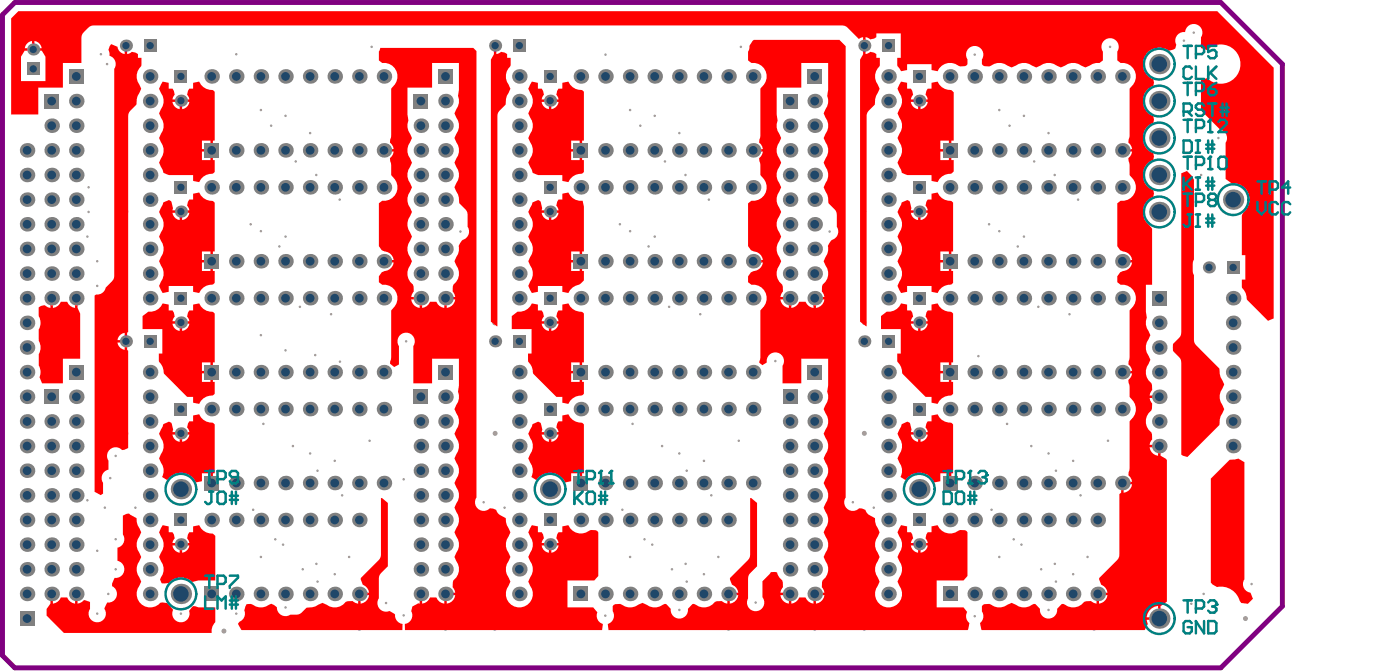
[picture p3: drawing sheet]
<svg xmlns="http://www.w3.org/2000/svg" width="481mm" height="230mm" viewBox="0 0 481 230" stroke-linecap="round" stroke-linejoin="round" font-family="sans-serif">
<path d="M5.1 .9h414.5l21.2 21.1v186.1l-21.2 21.2h-414.5l-4.3-4.2v-220z" fill="none" stroke="#800080" stroke-width="1.7"/>
<g fill="#a6968d">
<circle cx="271.2" cy="27.2" r=".85"/>
<circle cx="335" cy="211.5" r=".42"/>
<circle cx="208.1" cy="211.4" r=".42"/>
<circle cx="160.8" cy="122.7" r=".85"/>
<circle cx="145.4" cy="127.4" r=".85"/>
<circle cx="137.4" cy="36.7" r=".85"/>
<circle cx="144.5" cy="27.3" r=".85"/>
<circle cx="264.2" cy="37.7" r=".85"/>
<circle cx="432.3" cy="34.7" r=".85"/>
<circle cx="432.3" cy="51.6" r=".85"/>
<circle cx="432.3" cy="68.5" r=".85"/>
<circle cx="432.3" cy="85.5" r=".85"/>
<circle cx="432.3" cy="102.4" r=".85"/>
<circle cx="428.1" cy="26.2" r=".85"/>
<circle cx="423.8" cy="34.7" r=".85"/>
<circle cx="428.1" cy="43.2" r=".85"/>
<circle cx="423.8" cy="51.6" r=".85"/>
<circle cx="428.1" cy="60.1" r=".85"/>
<circle cx="423.8" cy="170.1" r=".85"/>
<circle cx="423.8" cy="187" r=".85"/>
<circle cx="415.4" cy="34.7" r=".85"/>
<circle cx="419.6" cy="178.5" r=".85"/>
<circle cx="419.6" cy="195.4" r=".85"/>
<circle cx="406.9" cy="119.3" r=".85"/>
<circle cx="411.2" cy="144.7" r=".85"/>
<circle cx="398.5" cy="170.1" r=".85"/>
<circle cx="398.5" cy="187" r=".85"/>
<circle cx="390" cy="85.5" r=".85"/>
<circle cx="394.2" cy="161.6" r=".85"/>
<circle cx="390" cy="170.1" r=".85"/>
<circle cx="394.2" cy="178.5" r=".85"/>
<circle cx="390" cy="187" r=".85"/>
<circle cx="394.2" cy="195.4" r=".85"/>
<circle cx="385.8" cy="195.4" r=".85"/>
<circle cx="17.8" cy="17.8" r=".85"/>
<circle cx="22" cy="212.4" r=".85"/>
<circle cx="9.3" cy="34.7" r=".85"/>
<circle cx="123.5" cy="215.7" r=".85"/>
<circle cx="46.5" cy="174.3" r=".42"/>
<circle cx="89.7" cy="79.4" r=".42"/>
<circle cx="410.3" cy="11.2" r=".42"/>
<circle cx="406.9" cy="14" r=".42"/>
<circle cx="36.8" cy="22" r=".42"/>
<circle cx="43.1" cy="30.5" r=".85"/>
<circle cx="34.7" cy="18.6" r=".42"/>
<circle cx="33.4" cy="89.7" r=".42"/>
<circle cx="33.4" cy="98.1" r=".42"/>
<circle cx="30.5" cy="64.3" r=".42"/>
<circle cx="30.5" cy="72.8" r=".42"/>
<circle cx="30" cy="81.2" r=".42"/>
<circle cx="30" cy="171.8" r=".42"/>
<circle cx="36" cy="174.3" r=".42"/>
<circle cx="166.2" cy="172.4" r=".42"/>
<circle cx="293.1" cy="172.4" r=".42"/>
<circle cx="300.3" cy="174.3" r=".42"/>
<circle cx="43.3" cy="72.6" r=".85"/>
<circle cx="297.1" cy="182.8" r=".85"/>
<circle cx="412.8" cy="60.1" r=".42"/>
<circle cx="418.8" cy="47.4" r=".42"/>
<circle cx="409.5" cy="207.3" r=".42"/>
<circle cx="413.7" cy="203.9" r=".42"/>
<circle cx="33.4" cy="210.7" r=".42"/>
<circle cx="62.2" cy="210.7" r=".42"/>
<circle cx="77" cy="216.6" r=".85"/>
<circle cx="81.2" cy="210.7" r=".42"/>
<circle cx="98.1" cy="208.6" r=".42"/>
<circle cx="153.1" cy="215.7" r=".85"/>
<circle cx="170" cy="215.7" r=".85"/>
<circle cx="360.4" cy="209.4" r=".42"/>
<circle cx="233.5" cy="209.4" r=".42"/>
<circle cx="138.7" cy="211.3" r=".42"/>
<circle cx="259.7" cy="206.9" r=".42"/>
<circle cx="132.7" cy="207" r=".42"/>
<circle cx="340" cy="77" r=".42"/>
<circle cx="98.1" cy="120.3" r=".42"/>
<circle cx="109.1" cy="161.6" r=".42"/>
<circle cx="266.5" cy="124" r=".42"/>
<circle cx="336.3" cy="122.3" r=".42"/>
<circle cx="139.6" cy="117.2" r=".42"/>
<circle cx="430.2" cy="200.5" r=".42"/>
<circle cx="43.3" cy="182.8" r=".85"/>
<circle cx="43.3" cy="215.5" r=".85"/>
<circle cx="37.2" cy="203.9" r=".42"/>
<circle cx="33.4" cy="189.1" r=".42"/>
<circle cx="89.7" cy="115.1" r=".42"/>
<circle cx="297.1" cy="110.7" r=".85"/>
<circle cx="376" cy="215.7" r=".85"/>
<circle cx="280" cy="215.7" r=".85"/>
<circle cx="297.1" cy="215.7" r=".85"/>
<circle cx="250.4" cy="215.7" r=".85"/>
<circle cx="296.9" cy="30.5" r=".85"/>
<circle cx="170" cy="30.5" r=".85"/>
<circle cx="199.7" cy="34.6" r=".85"/>
<circle cx="170" cy="72.6" r=".85"/>
<circle cx="170" cy="110.8" r=".85"/>
<circle cx="138.7" cy="164.6" r=".42"/>
<circle cx="72.8" cy="34.6" r=".85"/>
<circle cx="37.9" cy="164.1" r=".42"/>
<circle cx="39.8" cy="195.4" r=".42"/>
<circle cx="39.8" cy="156.5" r=".42"/>
<circle cx="39.8" cy="185.1" r=".42"/>
<circle cx="43.3" cy="148.8" r=".85"/>
<circle cx="108.4" cy="121.9" r=".42"/>
<circle cx="116.9" cy="124.2" r=".42"/>
<circle cx="43.1" cy="108.3" r=".85"/>
<circle cx="381.5" cy="16.1" r=".42"/>
<circle cx="254.6" cy="16.1" r=".42"/>
<circle cx="127.7" cy="16.1" r=".42"/>
<circle cx="380.8" cy="151.3" r=".42"/>
<circle cx="127" cy="151.3" r=".42"/>
<circle cx="253.9" cy="151.3" r=".42"/>
<circle cx="173.4" cy="174.3" r=".42"/>
<circle cx="106.6" cy="155.7" r=".42"/>
<circle cx="115.1" cy="158.2" r=".42"/>
<circle cx="97.3" cy="187" r=".42"/>
<circle cx="115.1" cy="197.1" r=".42"/>
<circle cx="108.8" cy="193.6" r=".42"/>
<circle cx="233.5" cy="155.7" r=".42"/>
<circle cx="242" cy="158.2" r=".42"/>
<circle cx="224.2" cy="187" r=".42"/>
<circle cx="242" cy="197.1" r=".42"/>
<circle cx="235.7" cy="193.6" r=".42"/>
<circle cx="213.1" cy="77" r=".42"/>
<circle cx="362.6" cy="193.6" r=".42"/>
<circle cx="368.9" cy="197.1" r=".42"/>
<circle cx="351.1" cy="187" r=".42"/>
<circle cx="368.9" cy="158.2" r=".42"/>
<circle cx="346.1" cy="145.5" r=".42"/>
<circle cx="360.4" cy="155.7" r=".42"/>
<circle cx="208.1" cy="18.8" r=".42"/>
<circle cx="81.2" cy="18.6" r=".42"/>
<circle cx="335" cy="18.8" r=".42"/>
<circle cx="98.1" cy="81.2" r=".42"/>
<circle cx="225" cy="81.2" r=".42"/>
<circle cx="216.6" cy="79.4" r=".42"/>
<circle cx="158.2" cy="79.5" r=".42"/>
<circle cx="285.1" cy="79.5" r=".42"/>
<circle cx="343.5" cy="79.4" r=".42"/>
<circle cx="351.9" cy="81.2" r=".42"/>
<circle cx="373.8" cy="191.2" r=".42"/>
<circle cx="343.5" cy="191.2" r=".42"/>
<circle cx="246.9" cy="191.2" r=".42"/>
<circle cx="216.6" cy="191.2" r=".42"/>
<circle cx="89.7" cy="191.2" r=".42"/>
<circle cx="120" cy="191.2" r=".42"/>
<circle cx="340.8" cy="175" r=".42"/>
<circle cx="348.4" cy="185.2" r=".42"/>
<circle cx="357.9" cy="195.4" r=".42"/>
<circle cx="362.9" cy="199.7" r=".42"/>
<circle cx="213.9" cy="175" r=".42"/>
<circle cx="221.5" cy="185.2" r=".42"/>
<circle cx="231" cy="195.4" r=".42"/>
<circle cx="236" cy="199.7" r=".42"/>
<circle cx="109.1" cy="199.7" r=".42"/>
<circle cx="104.1" cy="195.4" r=".42"/>
<circle cx="94.6" cy="185.2" r=".42"/>
<circle cx="87" cy="175" r=".42"/>
<circle cx="354.5" cy="153.1" r=".42"/>
<circle cx="362.9" cy="161.6" r=".42"/>
<circle cx="371.4" cy="170.1" r=".42"/>
<circle cx="217.4" cy="145.5" r=".42"/>
<circle cx="227.6" cy="153.1" r=".42"/>
<circle cx="236" cy="161.6" r=".42"/>
<circle cx="244.5" cy="170.1" r=".42"/>
<circle cx="117.6" cy="170.1" r=".42"/>
<circle cx="100.7" cy="153.1" r=".42"/>
<circle cx="90.5" cy="145.5" r=".42"/>
<circle cx="106.6" cy="45.7" r=".42"/>
<circle cx="98.1" cy="39.8" r=".42"/>
<circle cx="89.7" cy="37.8" r=".42"/>
<circle cx="233.5" cy="45.7" r=".42"/>
<circle cx="225" cy="39.8" r=".42"/>
<circle cx="216.6" cy="37.8" r=".42"/>
<circle cx="343.5" cy="37.8" r=".42"/>
<circle cx="351.9" cy="39.8" r=".42"/>
<circle cx="360.4" cy="45.7" r=".42"/>
<circle cx="326.6" cy="34.6" r=".85"/>
<circle cx="347" cy="43.2" r=".42"/>
<circle cx="220.1" cy="43.2" r=".42"/>
<circle cx="93.2" cy="43.2" r=".42"/>
<circle cx="355.4" cy="55.4" r=".42"/>
<circle cx="228.5" cy="55.4" r=".42"/>
<circle cx="101.6" cy="55.4" r=".42"/>
<circle cx="362.5" cy="60.1" r=".42"/>
<circle cx="235.6" cy="60.1" r=".42"/>
<circle cx="108.7" cy="60.1" r=".42"/>
<circle cx="370.5" cy="68.5" r=".42"/>
<circle cx="243.6" cy="68.5" r=".42"/>
<circle cx="116.7" cy="68.5" r=".42"/>
<circle cx="86.2" cy="77" r=".42"/>
<circle cx="349.8" cy="84.6" r=".42"/>
<circle cx="222.9" cy="84.6" r=".42"/>
<circle cx="96" cy="84.6" r=".42"/>
<circle cx="356.9" cy="105.3" r=".42"/>
<circle cx="230" cy="105.3" r=".42"/>
<circle cx="113.8" cy="107.9" r=".42"/>
<circle cx="103.1" cy="105.3" r=".42"/>
<circle cx="367.6" cy="107.9" r=".42"/>
<circle cx="240.7" cy="107.9" r=".42"/>
<circle cx="428.1" cy="212.4" r=".85"/>
<circle cx="43.1" cy="102.4" r=".85"/>
<circle cx="170.2" cy="148.8" r=".85"/>
<circle cx="170" cy="182.8" r=".85"/>
<circle cx="296.9" cy="72.6" r=".85"/>
<circle cx="297.1" cy="148.8" r=".85"/>
</g>
<g fill="#f00">
<path d="M42.2 177l2.2-.7 2.5 1.6 .4 2.4 1.2 2.5-.6 1.3a4.7 4.7 0 0 0 0 5.7l.6 1.4-.6 1.4a4.7 4.7 0 0 0 0 5.7l.6 1.4-.6 1.4a4.6 4.6 0 0 0 .7 6.4 4.6 4.6 0 0 0 6.5-.5l.7-.2 1.7 .3 1.9 2.1a3.3 3.3 0 0 0 2.4 4.4 2.97 2.97 0 0 0 3.2-3.9l1.4-1.6 1.7 .4h5.9v5.1a4.7 4.7 0 0 0-1.3 3.7h-50.7l-6-6v-2.2l1.3-1.9v-3.3h.9v3.3a3.3 3.3 0 0 0 2.7-2.1h2.2a3.3 3.3 0 0 0 2.7 2.1v-3.3h.8v3.3l.9-.2 1.3-1 2.1 .7v2.3a3 3 0 0 0 2.7 4.6 3 3 0 0 0 2.3-4.8l.9-1.9a2.98 2.98 0 0 0 3.3-2.1 2.98 2.98 0 0 0-1.6-3.6v-.8l.9-2a2.98 2.98 0 0 0 3.3-2.4 2.98 2.98 0 0 0-2.3-3.5v-4.5a2.94 2.94 0 0 0 1.8-4.5z"/>
<path d="M13.3 105.5a2.07 2.07 0 0 1 3.2 0l.8 .2v-3.3h.9v3.3a3.3 3.3 0 0 0 2.7-2.1h2.2a3.3 3.3 0 0 0 2.7 2.1v-3.3h.8v3.3l1 2v15.4h-6v8.5h-7.2l-.8-2.1a4.4 4.4 0 0 0-.3-4v-3.9a4.3 4.3 0 0 0 0-4.6v-3.9a4.4 4.4 0 0 0 0-4.6z"/>
<path d="M422.6 157.9l3-.5 2.1 1.3v40.2a2.96 2.96 0 0 0 2.1 4.6l.8 2.1-1.7 1.7-2.3-.3-.5-.7a6.7 6.7 0 0 0-7.8-4.8l-1.6-.9-.5-.6v-35.7z"/>
<path d="M406 59.5l2-.8 1.9 2 .5 1-.1 27.6a7.8 7.8 0 0 0-.3 4.4l.4 .7 .1 23 .6 1.1 8 8.1a9.9 9.9 0 0 0 1.7 5.4l-.7 1.4a4.7 4.7 0 0 0 0 5.7l.7 1.4a10.4 10.4 0 0 0-1.7 5.4l-11 11-1.5-.4-.6-.4v-31.7l-.3-1.3-2.5-2.6-.1-1.2 .1-1.3 2.5-2.5 .3-1.3z"/>
<path d="M169.8 15.7h.8v2.9l1.6-.8 1.3 .3 .8 .4v1.4h1.2l-.1 2.8a4.9 4.9 0 0 0-.6 6.4l.6 1.4a10.4 10.4 0 0 0-1.6 5.4l-2.5 2.6-.3 1.3-.2 72.3-2.1-1.7v-89.9l1.1-1.8z"/>
<path d="M55.9 180.3l2.1 .4v2h1.3l.5 .8 .3 1.3-.8 1.6h5.8l-.8-1.6 .3-1.3 .5-.8h1.3v-2l2.1-.4a4.9 4.9 0 0 0 4.5 2.9l1 .8v15.3h-5.9l-2.1 .5a5.6 5.6 0 0 0-8 .4l-2.4 .1-.6-1.4a5.2 5.2 0 0 0 .3-6.3l-.6-1.4 .6-1.4a4.7 4.7 0 0 0 0-5.7l-.6-1.3zM62.6 187.3v2.5a2.93 2.93 0 0 0 2.5-2.5zM59.3 187.3a2.93 2.93 0 0 0 2.5 2.5v-2.5z"/>
<path d="M84.8 207.4a3.4 3.4 0 0 1 3.1 .8 5.3 5.3 0 0 0 5.3-.9l2 1.2a2.94 2.94 0 0 0 1.5 2.7 2.94 2.94 0 0 0 3.1-.2 5.1 5.1 0 0 0 5.6-2.4 9.9 9.9 0 0 0 5.4-1.6l1.4 .6a4.6 4.6 0 0 0 6.6-1l2.4-.2 1.9 .8v-3.3h.4v-.4h3.4a3.3 3.3 0 0 0-2.2-2.7l-.7-2.3 6.2-6.3 .7-1.1v-20.1h.4l2 1.7v21.7l-2.4 2.4-.6 1.1-.1 7.5a2.97 2.97 0 0 0 .2 3.6 2.97 2.97 0 0 0 3.5 .8l1.9 1.2a2.96 2.96 0 0 0 2.6 3.2l-.1 2.1h-55.2l-1.3-2.1 .6-.8a2.97 2.97 0 0 0 1.6-3.9zM123.9 204.3v2.9a3.4 3.4 0 0 0 3-2.9z"/>
<path d="M6.3 3.8h412.1l19.4 19.4v86.1l-2 .8-7.2-7.2-.5-2.3-1.2-1.9-.1-2.7h1.2v-8.4h-1.2v-13.4l.4-.9a5.8 5.8 0 0 0 1.9-6.7 5.8 5.8 0 0 0-5.8-3.7l-2.1-1.5v-12.4a2.94 2.94 0 0 0-1.8-4.5l-6.6-6.6v-10.3l2.1-.8a6.7 6.7 0 0 0 9.5 0 6.7 6.7 0 0 0 0-9.5 6.7 6.7 0 0 0-9.5-.1l-2.1-.8v-3.6l.3-.4a2.99 2.99 0 0 0-2.1-4.1 2.99 2.99 0 0 0-3.7 2.7 2.97 2.97 0 0 0-3 4.4l-.4 1.3-2.2 .7-.6-.4a5.6 5.6 0 0 0-7.8 2.6 5.6 5.6 0 0 0 3.1 7.6l.2 1.2-.2 1.1a5.6 5.6 0 0 0-3.6 5.2 5.6 5.6 0 0 0 3.6 5.2l.2 1.1-.2 1.2a5.6 5.6 0 0 0-3.6 5.2 5.6 5.6 0 0 0 3.6 5.2l.2 1.1-.2 1.2a5.6 5.6 0 0 0-3.6 5.2 5.6 5.6 0 0 0 3.6 5.2l.2 1.1-.2 1.1a5.7 5.7 0 0 0-1.2 10l.8 1.1v19.2h-2.2v9.2l.4 2.1a4.7 4.7 0 0 0 .6 4.6l.6 1.4-.6 1.4a4.7 4.7 0 0 0 0 5.6l.6 1.4-.6 1.4a4.6 4.6 0 0 0 .9 6.6l.3 2.4-.9 1.9h3.4v.8h-3.4l.9 2v1.6l-.4 .8a4.6 4.6 0 0 0 .1 7.4l.3 2.4-.9 1.9h3.4v.4h.4v3.4l2.2 1.4v48.7l-2.2 1.4v4.4h-.4v.4h-4.4l.4 1.4-1.1 2.1h-56l-.6-2.4a2.95 2.95 0 0 0 .7-4v-1.8l.4-.4 2.1-.4 .6 .3a4.7 4.7 0 0 0 5.7 0l1.4-.6 1.4 .6a5.1 5.1 0 0 0 6.3-.3l.5 .1 1.5 1.6v.8a2.99 2.99 0 0 0 3.4 2.6 2.99 2.99 0 0 0 2.6-3.4l1.5-1.6 .5-.1 .6 .3a4.6 4.6 0 0 0 6.6-1l2.4-.2 1.9 .8v-3.3h.4v-.4h3.4a3.3 3.3 0 0 0-2.2-2.7l-.7-2.3 6.2-6.3 .6-1.1 .1-21.5 .6-.4v-3.4h.5v-.4h3.3l-.2-.9-1.1-1.3 .4-2.3 .1-16.3a6.9 6.9 0 0 0 2.1-4.8 8.1 8.1 0 0 0-2.1-3.5l-.1-3.6-.4-2.3 1.1-1.3 .2-.9h-3.3v-.9h3.3a3.4 3.4 0 0 0-1.3-2.2l.4-2.3 .2-16.3a4.8 4.8 0 0 0 1.7-5.6 4.8 4.8 0 0 0-4.9-3.1l-1.2-.9v-2a3.7 3.7 0 0 1 3.1-2.1 3.4 3.4 0 0 0 2-2.7h-3.3v-.8l3.3-.1a3.3 3.3 0 0 0-3.1-2.9l-1-.4-1-1.4v-14.7l1.2-.9a4.8 4.8 0 0 0 4.9-3.1 4.8 4.8 0 0 0-1.7-5.6l-.2-.1a16.1 16.1 0 0 0-.4-5.8 3.4 3.4 0 0 0 1.3-2.3h-3.3v-.8h3.3l-.2-.9-1.1-1.4 .4-2.3 .1-16.2a6.9 6.9 0 0 0 2.1-4.8 4.7 4.7 0 0 0-5.2-4l-1.2-.9v-3a2.97 2.97 0 0 0-2.5-4.6 2.97 2.97 0 0 0-2.4 4.6v3l-1.2 .9a4.7 4.7 0 0 0-3.4 .9l-1.4 .7-1.4-.7a4.7 4.7 0 0 0-5.7 0l-1.4 .7-1.4-.7a4.7 4.7 0 0 0-5.6 0l-1.4 .7-1.4-.7a4.7 4.7 0 0 0-5.7 0l-1.4 .7-1.4-.7a5.1 5.1 0 0 0-6.3 .3l-1.6-.1-.7-.4-.2-.3v-1.6l.3-.5a2.98 2.98 0 0 0-3.1-4.1 2.98 2.98 0 0 0-2.2 4.6v1.6l-.8 .7a4 4 0 0 1-3.4-.8 4.7 4.7 0 0 0-6 2.6l-2.1-.5v-2h-8.4v2l-2.1 .5-1.3-2.3v-2.3h1.2v-8.4h-8.4v1.3l-.8 .4-1.3 .3-1.6-.8v5.9l1.6-.8 1.3 .3 .8 .4v1.4h1.2l-.1 2.9a4.8 4.8 0 0 0-.6 6.3l.6 1.4-.6 1.4a8.1 8.1 0 0 0-1 4l-2.5 2.6-.3 1.3-.2 72.3-2.1-1.7v-89.9l1.1-1.8v-6l-1.6 .6-3.8-3.8-1.1-.7h-258.7a7 7 0 0 0-3.4 3.5l-.1 9.3h-6.4v8.5h-8.4v9.2h-9.4v-33zM11.8 14.1v2.5h2.5a2.93 2.93 0 0 0-2.5-2.5zM9.6 14.6l-.5 .6-.6 1.4h2.5v-2.5zM8.5 17.4l-1.3 2v8.4h8.4v-8.4l-1.2-2zM395.1 153.6a3.4 3.4 0 0 0 2.9 2.9v-2.9zM386.2 166.3v2.9a3.4 3.4 0 0 0 2.9-2.9zM377.7 204.3v2.9a3.4 3.4 0 0 0 3-2.9zM395.8 208.9a4.2 4.2 0 0 0-1.7 3h3.9v-3.9l-1.2 .3z"/>
<path d="M130.7 16.4h32l1.1 1.1v153.3a2.96 2.96 0 0 0 .6 4 2.96 2.96 0 0 0 4-.3l1 .1 1.2 .5a2.85 2.85 0 0 0 1.7 2l1.5 .8 .4 2.4 1.2 2.5-.6 1.3a4.7 4.7 0 0 0 0 5.7l.6 1.4-.6 1.4a4.7 4.7 0 0 0 0 5.7l.6 1.4-.6 1.4a4.7 4.7 0 0 0 .6 6.2 4.7 4.7 0 0 0 6.2 0 4.7 4.7 0 0 0 .6-6.2l-.6-1.4 .6-1.4a4.7 4.7 0 0 0 0-5.7l-.6-1.4 .6-1.4a4.7 4.7 0 0 0 0-5.7l-.6-1.3 1.2-2.5 2.1 .4v2h1.3l.5 .8 .3 1.3-.8 1.6h5.8l-.8-1.6 .3-1.3 .5-.8h1.3v-2l2.1-.4a4.9 4.9 0 0 0 7.7 1.6l1.7 .1 .8 .8v14.9l-1.3 1.6h-9.3v9.2h8.9l1.4 1.7a2.95 2.95 0 0 0 1.9 4l-.3 2.1h-67.7l-.1-2.1a2.96 2.96 0 0 0 2.2-4.4l.4-1.6 2.1-1.1 .4 .1v-3.3h.9v3.3a3.3 3.3 0 0 0 2.7-2.1h2.2a3.3 3.3 0 0 0 2.7 2.1v-3.3h.4v-.4h3.4l-.9-1.9 .3-2.4a4.6 4.6 0 0 0 .9-6.6l-.6-1.4 .6-1.4a4.7 4.7 0 0 0 0-5.7l-.6-1.3 .6-1.4a4.7 4.7 0 0 0 0-5.7l-.6-1.4 .6-1.4a4.7 4.7 0 0 0 0-5.7l-.6-1.4 .6-1.4a4.7 4.7 0 0 0 0-5.6l-.6-1.4 .6-1.4a4.7 4.7 0 0 0 0-5.7l-.6-1.4 .6-1.4a4.7 4.7 0 0 0 0-5.7l-.6-1.3 .6-1.4a4.7 4.7 0 0 0 .6-4.7l.3-2v-9.3h-9.2v8.5h-6.4v-12.8a2.97 2.97 0 0 0-2.5-4.6 2.97 2.97 0 0 0-2.5 4.6v6.3l-1.6 .9-1.5-1.2 .4-2 .1-16.2a6.9 6.9 0 0 0 2.1-4.8 4.7 4.7 0 0 0-5.2-4l-1.2-.9v-2a3.7 3.7 0 0 1 3.1-2.1 3.4 3.4 0 0 0 2-2.7h-3.3v-.8h3.3a3.3 3.3 0 0 0-3.1-3l-1-.4-1-1.4v-14.7l1.2-.9a4.8 4.8 0 0 0 4.9-3.1 4.8 4.8 0 0 0-1.7-5.6l-.2-.1a16.1 16.1 0 0 0-.4-5.8 3.4 3.4 0 0 0 1.3-2.3h-3.3v-.8h3.3a3.4 3.4 0 0 0-1.3-2.3l.4-2.3 .1-16.2a6.9 6.9 0 0 0 2.1-4.8 4.7 4.7 0 0 0-5.2-4l-1.2-.9v-3zM148.5 21.6v8.5h-8.4v9.2l.3 2.1a4.7 4.7 0 0 0 .6 4.6l.6 1.4-.6 1.4a4.7 4.7 0 0 0 0 5.6l.6 1.4-.6 1.4a4.7 4.7 0 0 0 0 5.7l.6 1.4-.6 1.4a4.7 4.7 0 0 0 0 5.7l.6 1.4-.6 1.4a4.7 4.7 0 0 0 0 5.6l.6 1.4-.6 1.4a4.7 4.7 0 0 0 0 5.7l.6 1.4-.6 1.4a4.6 4.6 0 0 0 .9 6.6l.3 2.3-.9 2h3.4v.4h.4v3.3a3.3 3.3 0 0 0 2.7-2.1h2.2a3.3 3.3 0 0 0 2.7 2.1v-3.3h.4v-.4h3.4l-.9-2 .3-2.3a4.6 4.6 0 0 0 .9-6.6l-.6-1.4 .6-1.4a4.4 4.4 0 0 0 .8-3.8 3.6 3.6 0 0 1 2.5-2.6 2.95 2.95 0 0 0 .6-4l-.1-4.9-.6-1.1-2.1-2.2a9.9 9.9 0 0 0-1.7-5.4l.6-1.4a4.7 4.7 0 0 0 0-5.7l-.6-1.4 .6-1.4a4.7 4.7 0 0 0 0-5.6l-.6-1.4 .6-1.4a4.7 4.7 0 0 0 0-5.7l-.6-1.4 .6-1.4a4.7 4.7 0 0 0 .6-4.6l.3-2.1v-9.2zM153.5 102.8v2.9a3.4 3.4 0 0 0 3-2.9zM141.3 102.8a3.4 3.4 0 0 0 2.9 2.9v-2.9zM189.5 187.3v2.5a2.93 2.93 0 0 0 2.5-2.5zM186.2 187.3a2.93 2.93 0 0 0 2.5 2.5v-2.5zM153.5 204.3v2.9a3.4 3.4 0 0 0 3-2.9z"/>
<path d="M38.2 15.2l2.2 .8a2.94 2.94 0 0 0 2.5 2.6v-2.9h.8v2.9l1.6-.8 1.3 .3 .8 .4v1.4h1.2l-.1 2.8a4.9 4.9 0 0 0-.6 6.4l.6 1.4a10.4 10.4 0 0 0-1.6 5.4l-2.5 2.6-.3 1.3v74.2l-.4 .2v5.9l.4 .3v33.4l-2.2 .7a2.96 2.96 0 0 0-4-.3 2.96 2.96 0 0 0-.6 4v3a2.94 2.94 0 0 0-1.9 4.6v3.7l-.8 .5-2.1-1.2v-67.3l.5-.4a2.95 2.95 0 0 0 3.3-2.4l2.6-2.7 .4-1.2v-71.2a3.1 3.1 0 0 0-1.7-4.6l-.3-1.8zM41.5 114.8l-.6 .6-.5 1.4h2.5v-2.5zM40.4 117.6a2.93 2.93 0 0 0 2.5 2.5v-2.5z"/>
<path d="M55.9 28l2.1 .4v2h1.3l.5 .8 .3 1.3-.8 1.6h5.8l-.8-1.6 .3-1.3 .5-.8h1.3v-2l2.1-.4a4.9 4.9 0 0 0 4.5 2.9l.8 .6v16.8h-.6v6.7h.6v4l-.8 .6a6.5 6.5 0 0 0-3.9 1.9l-.6 1-2.1-.4v-2h-8.3l-1.9-.8-1.5-3.5 .6-1.4a4.7 4.7 0 0 0 0-5.6l-.6-1.4 .6-1.4a4.7 4.7 0 0 0 0-5.7l-.6-1.4 .6-1.4a4.7 4.7 0 0 0 0-5.6l-.6-1.4zM62.6 35v2.5a2.93 2.93 0 0 0 2.5-2.5zM59.3 35a2.93 2.93 0 0 0 2.5 2.5v-2.5zM69.4 48.3v2.9h2.9v-2.9zM69.4 52v3h2.9v-3z"/>
<path d="M56.1 145.6l2-.8 .8 .3 .6 2.4-.2 .9h5.8l-.8-1.6 .3-1.4 .5-.8h1.3v-2l2.1-.4a4.9 4.9 0 0 0 4.5 2.9l.8 .6v16.8h-.6v3.3h-.9v-3.3h-2.9v2.7l-2.1 .4a5.6 5.6 0 0 0-9.8-.7l-1.8-1.2a4.5 4.5 0 0 0-.4-4.9l-.6-1.4 .6-1.4a4.7 4.7 0 0 0 0-5.7l-.6-1.4zM62.6 149.2v2.5a2.93 2.93 0 0 0 2.5-2.5zM59.3 149.2a2.93 2.93 0 0 0 2.5 2.5v-2.5z"/>
<path d="M49 108.5l2-1.5a4.7 4.7 0 0 0 4.9-2.8l2.1 .4v2h1.3l.5 .7 .3 1.4-.8 1.6h5.8l-.8-1.6 .3-1.4 .5-.7h1.3v-2l2.1-.4a4.9 4.9 0 0 0 4.5 2.9l.8 .5v16.8h-.6v6.7h.6v4.1l-.8 .6a6.5 6.5 0 0 0-3.9 1.8l-.6 1.1-2.1-.4v-2h-2.1l-7.8-7.8-.2-.6a4.7 4.7 0 0 0-1.5-3.5l-.2-3h1.2v-8.4h-6.8zM62.6 111.1v2.5a2.93 2.93 0 0 0 2.5-2.5zM59.3 111.1a2.93 2.93 0 0 0 2.5 2.5v-2.5zM69.4 124.4v2.9h2.9v-2.9zM69.4 128.2v2.9h2.9v-2.9z"/>
<path d="M56.1 69.5l2-.8 .7 .3 .7 2.5-.2 .7h5.8l-.8-1.6 .3-1.3 .5-.8h1.3v-2l2.1-.4a4.9 4.9 0 0 0 4.5 2.9l.8 .6v16.7h-.6v6.7h.6v4.1l-.8 .6a6.5 6.5 0 0 0-3.9 1.8l-.6 1.1-2.1-.4v-2h-8.4v2l-2.1 .4-1.2-2.5 .6-1.3a4.7 4.7 0 0 0 0-5.7l-.6-1.4 .6-1.4a4.7 4.7 0 0 0 0-5.7l-.6-1.4 .6-1.4a4.7 4.7 0 0 0 0-5.6l-.6-1.4zM62.6 73.1v2.5a2.93 2.93 0 0 0 2.5-2.5zM59.3 73.1a2.93 2.93 0 0 0 2.5 2.5v-2.5zM69.4 86.3v3h2.9v-3zM69.4 90.1v2.9h2.9v-2.9z"/>
<path d="M309.9 145.6l2-.8 .8 .3 .6 2.4-.2 .9h5.8l-.8-1.6 .3-1.4 .5-.8h1.3v-2l2.1-.4a4.9 4.9 0 0 0 4.5 2.9l.8 .6v16.8h-.6v3.3h-.9v-3.3h-2.9v2.7l-2.1 .4a5.6 5.6 0 0 0-9.8-.7l-1.8-1.2a4.5 4.5 0 0 0-.4-4.9l-.6-1.4 .6-1.4a4.7 4.7 0 0 0 0-5.7l-.6-1.4zM316.4 149.2v2.5a2.93 2.93 0 0 0 2.5-2.5zM313.1 149.2a2.93 2.93 0 0 0 2.5 2.5v-2.5z"/>
<path d="M183 145.6l2-.8 .8 .3 .6 2.4-.2 .9h5.8l-.8-1.6 .3-1.4 .5-.8h1.3v-2l2.1-.4a4.9 4.9 0 0 0 4.5 2.9l.8 .6v16.8h-.6v3.3h-.9v-3.3h-2.9v2.7l-2.1 .4a5.6 5.6 0 0 0-9.8-.7l-1.8-1.2a4.5 4.5 0 0 0-.4-4.9l-.6-1.4 .6-1.4a4.7 4.7 0 0 0 0-5.7l-.6-1.4zM189.5 149.2v2.5a2.93 2.93 0 0 0 2.5-2.5zM186.2 149.2a2.93 2.93 0 0 0 2.5 2.5v-2.5z"/>
<path d="M302.8 108.5l2-1.5a4.7 4.7 0 0 0 4.9-2.8l2.1 .4v2h1.3l.5 .7 .3 1.4-.8 1.6h5.8l-.8-1.6 .3-1.4 .5-.7h1.3v-2l2.1-.4a4.9 4.9 0 0 0 4.5 2.9l.8 .5v16.8h-.6v6.7h.6v4.1l-.8 .6a6.5 6.5 0 0 0-3.9 1.8l-.6 1.1-2.1-.4v-2h-2.1l-7.8-7.8-.2-.6a4.7 4.7 0 0 0-1.5-3.5l-.2-3h1.2v-8.4h-6.8zM316.4 111.1v2.5a2.93 2.93 0 0 0 2.5-2.5zM313.1 111.1a2.93 2.93 0 0 0 2.5 2.5v-2.5zM323.2 124.4v2.9h2.9v-2.9zM323.2 128.2v2.9h2.9v-2.9z"/>
<path d="M258.7 14l.4-.3h29.4l2.2 2.1v155a2.96 2.96 0 0 0 .6 4 2.96 2.96 0 0 0 4-.3l1 .1 1.2 .5a2.85 2.85 0 0 0 1.7 2l1.5 .8 .4 2.4 1.2 2.5-.6 1.3a4.7 4.7 0 0 0 0 5.7l.6 1.4-.6 1.4a4.7 4.7 0 0 0 0 5.7l.6 1.4-.6 1.4a4.7 4.7 0 0 0 .6 6.2 4.7 4.7 0 0 0 6.2 0 4.7 4.7 0 0 0 .6-6.2l-.6-1.4 .6-1.4a4.7 4.7 0 0 0 0-5.7l-.6-1.4 .6-1.4a4.7 4.7 0 0 0 0-5.7l-.6-1.3 1.2-2.5 2.1 .4v2h1.3l.5 .8 .3 1.3-.8 1.6h5.8l-.8-1.6 .3-1.3 .5-.8h1.3v-2l2.1-.4 .6 1.1a4.9 4.9 0 0 0 6.9 .6h1.9l.8 .8v14.9l-1.3 1.6h-9.3v9.2h9.3l1.2 1.6-.1 .3a2.98 2.98 0 0 0 .9 3.5l-.6 2.4h-123.4l-.3-2.1a2.92 2.92 0 0 0 1.7-4.4v-1.7l.4-.4 2.1-.4 .6 .3a4.7 4.7 0 0 0 5.7 0l1.4-.6 1.4 .6a5.1 5.1 0 0 0 6.3-.3l.5 .1 1.5 1.6v.8a2.99 2.99 0 0 0 3.4 2.6 2.99 2.99 0 0 0 2.6-3.4l1.5-1.6 .5-.1 .6 .3a4.6 4.6 0 0 0 6.6-1l2.4-.2 1.9 .8v-3.3h.4v-.4h3.4a3.3 3.3 0 0 0-2.2-2.7l-.7-2.3 6.2-6.3 .7-1.1v-20.1h.4l2 1.7v21.7l-2.4 2.4-.6 1.1-.2 7.8a2.99 2.99 0 0 0 3.1 4.1 2.99 2.99 0 0 0 2-4.8v-5.4l2.8-3.2 2.2 .1a4.3 4.3 0 0 0 1.7 2.7l.3 2.4-.9 1.9h3.4v.4h.4v3.3a3.3 3.3 0 0 0 2.7-2.1l2.2 .1a3.4 3.4 0 0 0 2.7 2v-3.3h.4v-.4h3.4l-.9-1.9v-1.7l.4-.8a4.7 4.7 0 0 0 .8-6.5l-.6-1.4 .6-1.4a4.7 4.7 0 0 0 0-5.7l-.6-1.3 .6-1.4a4.7 4.7 0 0 0 0-5.7l-.6-1.4 .6-1.4a4.7 4.7 0 0 0 0-5.7l-.6-1.4 .6-1.4a4.7 4.7 0 0 0 0-5.6l-.6-1.4 .6-1.4a4.7 4.7 0 0 0 0-5.7l-.6-1.4 .6-1.4a4.7 4.7 0 0 0 0-5.7l-.6-1.3 .6-1.4a4.7 4.7 0 0 0 .6-4.7l.3-2v-9.3h-9.2v8.5h-6.4v-6a2.97 2.97 0 0 0-1.9-4.6 2.97 2.97 0 0 0-3.5 3.4l-1.6 1-1-.9 .3-1.7 .2-16.3a4.8 4.8 0 0 0 1.7-5.6 4.8 4.8 0 0 0-4.9-3.1l-1.2-.9v-2a3.7 3.7 0 0 1 3.1-2.1 3.4 3.4 0 0 0 2-2.7h-3.3v-.8l3.3-.1a3.3 3.3 0 0 0-3.1-2.9l-1-.4-1-1.4v-14.7l1.2-.9a4.8 4.8 0 0 0 4.9-3.1 4.8 4.8 0 0 0-1.7-5.6l-.2-.1a16.1 16.1 0 0 0-.4-5.8 3.4 3.4 0 0 0 1.3-2.3h-3.3v-.8h3.3l-.2-.9-1.1-1.4 .4-2.3 .1-16.2a6.9 6.9 0 0 0 2.1-4.8 4.7 4.7 0 0 0-5.2-4l-1.2-.9v-3l.5-1.2v-.8zM275.4 21.6v8.5h-8.5v9.2l.4 2.1a4.7 4.7 0 0 0 .6 4.6l.6 1.4-.6 1.4a4.7 4.7 0 0 0 0 5.6l.6 1.4-.6 1.4a4.7 4.7 0 0 0 0 5.7l.6 1.4-.6 1.4a4.7 4.7 0 0 0 0 5.7l.6 1.4-.6 1.4a4.7 4.7 0 0 0 0 5.6l.6 1.4-.6 1.4a4.7 4.7 0 0 0 0 5.7l.6 1.4-.6 1.4a4.6 4.6 0 0 0 .9 6.6l.3 2.3-.9 2h3.4v.4h.4v3.3a3.3 3.3 0 0 0 2.7-2.1h2.2a3.3 3.3 0 0 0 2.7 2.1v-3.3h.4v-.4h3.4l-.9-2 .3-2.3a4.6 4.6 0 0 0 .9-6.6l-.6-1.4 .6-1.4a4.4 4.4 0 0 0 .8-3.8 3.6 3.6 0 0 1 2.5-2.6 2.95 2.95 0 0 0 .6-4l-.1-4.9-.6-1.1-2.1-2.2a8.1 8.1 0 0 0-1.1-4l-.6-1.4 .6-1.4a4.7 4.7 0 0 0 0-5.7l-.6-1.4 .6-1.4a4.7 4.7 0 0 0 0-5.6l-.6-1.4 .6-1.4a4.7 4.7 0 0 0 0-5.7l-.6-1.4 .6-1.4a4.7 4.7 0 0 0 .6-4.6l.3-2.1v-9.2zM280.4 102.8v2.9a3.4 3.4 0 0 0 3-2.9zM268.2 102.8a3.4 3.4 0 0 0 2.9 2.9v-2.9zM316.4 187.3v2.5a2.93 2.93 0 0 0 2.5-2.5zM313.1 187.3a2.93 2.93 0 0 0 2.5 2.5v-2.5zM280.4 204.3v2.9a3.4 3.4 0 0 0 3-2.9zM268.2 204.3a3.4 3.4 0 0 0 2.9 2.9v-2.9zM250.8 204.3v2.9a3.4 3.4 0 0 0 3-2.9z"/>
<path d="M183 69.5l2-.8 .7 .3 .7 2.5-.2 .7h5.8l-.8-1.6 .3-1.3 .5-.8h1.3v-2l2.1-.4a4.7 4.7 0 0 0 4.9 2.8l.4 2v15.4h-.6v6.7h.6v3.3l-1.6 1.4a6.6 6.6 0 0 0-3.7 2.9l-2.1-.4v-2h-8.4v2l-2.1 .4-1.2-2.5 .6-1.3a4.7 4.7 0 0 0 0-5.7l-.6-1.4 .6-1.4a4.7 4.7 0 0 0 0-5.7l-.6-1.4 .6-1.4a4.7 4.7 0 0 0 0-5.6l-.6-1.4zM189.5 73.1v2.5a2.93 2.93 0 0 0 2.5-2.5zM186.2 73.1a2.93 2.93 0 0 0 2.5 2.5v-2.5zM196.3 86.3v3h2.9v-3zM196.3 90.1v2.9h2.9v-2.9z"/>
<path d="M182.8 28l2.1 .4v2h1.3l.5 .8 .3 1.3-.8 1.6h5.8l-.8-1.6 .3-1.3 .5-.8h1.3v-2l2.1-.4a4.9 4.9 0 0 0 4.5 2.9l.8 .6v16.8h-.6v6.7h.6v4l-.8 .6a6.5 6.5 0 0 0-3.9 1.9l-.6 1-2.1-.4v-2h-8.3l-1.9-.8-1.5-3.5 .6-1.4a4.7 4.7 0 0 0 0-5.6l-.6-1.4 .6-1.4a4.7 4.7 0 0 0 0-5.7l-.6-1.4 .6-1.4a4.7 4.7 0 0 0 0-5.6l-.6-1.4zM189.5 35v2.5a2.93 2.93 0 0 0 2.5-2.5zM186.2 35a2.93 2.93 0 0 0 2.5 2.5v-2.5zM196.3 48.3v2.9h2.9v-2.9zM196.3 52v3h2.9v-3z"/>
<path d="M175.9 108.5l2-1.5a4.7 4.7 0 0 0 4.9-2.8l2.1 .4v2h1.3l.5 .7 .3 1.4-.8 1.6h5.8l-.8-1.6 .3-1.4 .5-.7h1.3v-2l2.1-.4a4.9 4.9 0 0 0 4.5 2.9l.8 .5v16.8h-.6v6.7h.6v4.1l-.8 .6a6.5 6.5 0 0 0-3.9 1.8l-.6 1.1-2.1-.4v-2h-2.1l-7.8-7.8-.2-.6a4.7 4.7 0 0 0-1.5-3.5l-.2-3h1.2v-8.4h-6.8zM189.5 111.1v2.5a2.93 2.93 0 0 0 2.5-2.5zM186.2 111.1a2.93 2.93 0 0 0 2.5 2.5v-2.5zM196.3 124.4v2.9h2.9v-2.9zM196.3 128.2v2.9h2.9v-2.9z"/>
<path d="M309.7 28l2.1 .4v2h1.3l.5 .8 .3 1.3-.8 1.6h2.9v.5v-.5h2.9l-.8-1.6 .3-1.3 .5-.8h1.3v-2l2.1-.4a4.9 4.9 0 0 0 4.5 2.9l1 .8v16.6h-.8v6.7h.8v3.8l-1 .8a6.5 6.5 0 0 0-3.9 1.9l-.6 1-2.1-.4v-2h-8.3l-1.9-.8-1.5-3.5 .6-1.4a4.7 4.7 0 0 0 0-5.6l-.6-1.4 .6-1.4a4.7 4.7 0 0 0 0-5.7l-.6-1.4 .6-1.4a4.7 4.7 0 0 0 0-5.6l-.6-1.4zM316.4 35v2.5a2.93 2.93 0 0 0 2.5-2.5zM313.1 35a2.93 2.93 0 0 0 2.5 2.5v-2.5zM323.2 48.3v2.9h2.9v-2.9zM323.2 52v3h2.9v-3z"/>
<path d="M309.9 69.5l2-.8 .7 .3 .6 2.5-.1 .7h2.9v.4v-.4h2.9l-.8-1.6 .3-1.3 .5-.8h1.3v-2l2.1-.4a4.9 4.9 0 0 0 4.5 2.9l.8 .6v16.7h-.6v6.7h.6v4.1l-.8 .6a6.5 6.5 0 0 0-3.9 1.8l-.6 1.1-2.1-.4v-2h-8.4v2l-2.1 .4-1.2-2.5 .6-1.3a4.7 4.7 0 0 0 0-5.7l-.6-1.4 .6-1.4a4.7 4.7 0 0 0 0-5.7l-.6-1.4 .6-1.4a4.7 4.7 0 0 0 0-5.6l-.6-1.4zM316.4 73.1v2.5a2.93 2.93 0 0 0 2.5-2.5zM313.1 73.1a2.93 2.93 0 0 0 2.5 2.5v-2.5zM323.2 86.3v3h2.9v-3zM323.2 90.1v2.9h2.9v-2.9z"/>
</g>
<circle cx="9.3" cy="203.9" r="2.5" fill="#808080"/>
<circle cx="9.3" cy="203.9" r="1.5" fill="#1f4769"/>
<circle cx="9.3" cy="187" r="2.5" fill="#808080"/>
<circle cx="9.3" cy="187" r="1.5" fill="#1f4769"/>
<circle cx="9.3" cy="195.4" r="2.5" fill="#808080"/>
<circle cx="9.3" cy="195.4" r="1.5" fill="#1f4769"/>
<path d="M6.8 209.9h5v5h-5z" fill-rule="evenodd" fill="#808080"/>
<circle cx="9.3" cy="212.4" r="1.5" fill="#1f4769"/>
<circle cx="9.3" cy="178.5" r="2.5" fill="#808080"/>
<circle cx="9.3" cy="178.5" r="1.5" fill="#1f4769"/>
<circle cx="17.8" cy="203.9" r="2.5" fill="#808080"/>
<circle cx="17.8" cy="203.9" r="1.5" fill="#1f4769"/>
<circle cx="17.8" cy="195.4" r="2.5" fill="#808080"/>
<circle cx="17.8" cy="195.4" r="1.5" fill="#1f4769"/>
<circle cx="17.8" cy="187" r="2.5" fill="#808080"/>
<circle cx="17.8" cy="187" r="1.5" fill="#1f4769"/>
<circle cx="17.8" cy="178.5" r="2.5" fill="#808080"/>
<circle cx="17.8" cy="178.5" r="1.5" fill="#1f4769"/>
<circle cx="26.2" cy="187" r="2.5" fill="#808080"/>
<circle cx="26.2" cy="187" r="1.5" fill="#1f4769"/>
<circle cx="26.2" cy="203.9" r="2.5" fill="#808080"/>
<circle cx="26.2" cy="203.9" r="1.5" fill="#1f4769"/>
<circle cx="26.2" cy="195.4" r="2.5" fill="#808080"/>
<circle cx="26.2" cy="195.4" r="1.5" fill="#1f4769"/>
<circle cx="26.2" cy="178.5" r="2.5" fill="#808080"/>
<circle cx="26.2" cy="178.5" r="1.5" fill="#1f4769"/>
<circle cx="51.6" cy="203.9" r="2.5" fill="#808080"/>
<circle cx="51.6" cy="203.9" r="1.5" fill="#1f4769"/>
<circle cx="51.6" cy="195.4" r="2.5" fill="#808080"/>
<circle cx="51.6" cy="195.4" r="1.5" fill="#1f4769"/>
<circle cx="51.6" cy="187" r="2.5" fill="#808080"/>
<circle cx="51.6" cy="187" r="1.5" fill="#1f4769"/>
<circle cx="51.6" cy="178.5" r="2.5" fill="#808080"/>
<circle cx="51.6" cy="178.5" r="1.5" fill="#1f4769"/>
<circle cx="62.2" cy="186.8" r="2.08" fill="#808080"/>
<circle cx="62.2" cy="186.8" r="1.25" fill="#1f4769"/>
<circle cx="62.2" cy="203.9" r="3.5" fill="#808080"/>
<circle cx="62.2" cy="203.9" r="2.67" fill="#1f4769"/>
<path d="M60.1 176.4h4.2v4.2h-4.2z" fill-rule="evenodd" fill="#808080"/>
<circle cx="62.2" cy="178.5" r="1.25" fill="#1f4769"/>
<circle cx="9.3" cy="170.1" r="2.5" fill="#808080"/>
<circle cx="9.3" cy="170.1" r="1.5" fill="#1f4769"/>
<circle cx="9.3" cy="161.6" r="2.5" fill="#808080"/>
<circle cx="9.3" cy="161.6" r="1.5" fill="#1f4769"/>
<circle cx="9.3" cy="153.1" r="2.5" fill="#808080"/>
<circle cx="9.3" cy="153.1" r="1.5" fill="#1f4769"/>
<circle cx="9.3" cy="136.2" r="2.5" fill="#808080"/>
<circle cx="9.3" cy="136.2" r="1.5" fill="#1f4769"/>
<circle cx="9.3" cy="144.7" r="2.5" fill="#808080"/>
<circle cx="9.3" cy="144.7" r="1.5" fill="#1f4769"/>
<circle cx="9.3" cy="119.3" r="2.5" fill="#808080"/>
<circle cx="9.3" cy="119.3" r="1.5" fill="#1f4769"/>
<circle cx="9.3" cy="127.8" r="2.5" fill="#808080"/>
<circle cx="9.3" cy="127.8" r="1.5" fill="#1f4769"/>
<circle cx="17.8" cy="170.1" r="2.5" fill="#808080"/>
<circle cx="17.8" cy="170.1" r="1.5" fill="#1f4769"/>
<circle cx="17.8" cy="161.6" r="2.5" fill="#808080"/>
<circle cx="17.8" cy="161.6" r="1.5" fill="#1f4769"/>
<circle cx="17.8" cy="153.1" r="2.5" fill="#808080"/>
<circle cx="17.8" cy="153.1" r="1.5" fill="#1f4769"/>
<path d="M15.3 133.7h5v5h-5z" fill-rule="evenodd" fill="#808080"/>
<circle cx="17.8" cy="136.2" r="1.5" fill="#1f4769"/>
<circle cx="17.8" cy="144.7" r="2.5" fill="#808080"/>
<circle cx="17.8" cy="144.7" r="1.5" fill="#1f4769"/>
<circle cx="26.2" cy="170.1" r="2.5" fill="#808080"/>
<circle cx="26.2" cy="170.1" r="1.5" fill="#1f4769"/>
<circle cx="26.2" cy="161.6" r="2.5" fill="#808080"/>
<circle cx="26.2" cy="161.6" r="1.5" fill="#1f4769"/>
<circle cx="26.2" cy="153.1" r="2.5" fill="#808080"/>
<circle cx="26.2" cy="153.1" r="1.5" fill="#1f4769"/>
<circle cx="26.2" cy="144.7" r="2.5" fill="#808080"/>
<circle cx="26.2" cy="144.7" r="1.5" fill="#1f4769"/>
<path d="M23.7 125.3h5v5h-5z" fill-rule="evenodd" fill="#808080"/>
<circle cx="26.2" cy="127.8" r="1.5" fill="#1f4769"/>
<circle cx="26.2" cy="136.2" r="2.5" fill="#808080"/>
<circle cx="26.2" cy="136.2" r="1.5" fill="#1f4769"/>
<circle cx="51.6" cy="170.1" r="2.5" fill="#808080"/>
<circle cx="51.6" cy="170.1" r="1.5" fill="#1f4769"/>
<circle cx="51.6" cy="161.6" r="2.5" fill="#808080"/>
<circle cx="51.6" cy="161.6" r="1.5" fill="#1f4769"/>
<circle cx="51.6" cy="153.1" r="2.5" fill="#808080"/>
<circle cx="51.6" cy="153.1" r="1.5" fill="#1f4769"/>
<circle cx="51.6" cy="127.8" r="2.5" fill="#808080"/>
<circle cx="51.6" cy="127.8" r="1.5" fill="#1f4769"/>
<circle cx="51.6" cy="136.2" r="2.5" fill="#808080"/>
<circle cx="51.6" cy="136.2" r="1.5" fill="#1f4769"/>
<circle cx="51.6" cy="144.7" r="2.5" fill="#808080"/>
<circle cx="51.6" cy="144.7" r="1.5" fill="#1f4769"/>
<circle cx="62.2" cy="167.9" r="3.5" fill="#808080"/>
<circle cx="62.2" cy="167.9" r="2.67" fill="#1f4769"/>
<circle cx="62.2" cy="148.8" r="2.08" fill="#808080"/>
<circle cx="62.2" cy="148.8" r="1.25" fill="#1f4769"/>
<path d="M60.1 138.4h4.2v4.1h-4.2z" fill-rule="evenodd" fill="#808080"/>
<circle cx="62.2" cy="140.5" r="1.25" fill="#1f4769"/>
<path d="M70.3 125.3h5v5h-5z" fill-rule="evenodd" fill="#808080"/>
<circle cx="72.8" cy="127.8" r="1.5" fill="#1f4769"/>
<path d="M70.3 201.4h5v5h-5z" fill-rule="evenodd" fill="#808080"/>
<circle cx="72.8" cy="203.9" r="1.5" fill="#1f4769"/>
<circle cx="72.8" cy="178.5" r="2.5" fill="#808080"/>
<circle cx="72.8" cy="178.5" r="1.5" fill="#1f4769"/>
<path d="M70.3 163.3h5v5h-5z" fill-rule="evenodd" fill="#808080"/>
<circle cx="72.8" cy="165.8" r="1.5" fill="#1f4769"/>
<circle cx="81.2" cy="203.9" r="2.5" fill="#808080"/>
<circle cx="81.2" cy="203.9" r="1.5" fill="#1f4769"/>
<circle cx="81.2" cy="178.5" r="2.5" fill="#808080"/>
<circle cx="81.2" cy="178.5" r="1.5" fill="#1f4769"/>
<circle cx="81.2" cy="165.8" r="2.5" fill="#808080"/>
<circle cx="81.2" cy="165.8" r="1.5" fill="#1f4769"/>
<circle cx="89.7" cy="203.9" r="2.5" fill="#808080"/>
<circle cx="89.7" cy="203.9" r="1.5" fill="#1f4769"/>
<circle cx="89.7" cy="178.5" r="2.5" fill="#808080"/>
<circle cx="89.7" cy="178.5" r="1.5" fill="#1f4769"/>
<circle cx="98.1" cy="203.9" r="2.5" fill="#808080"/>
<circle cx="98.1" cy="203.9" r="1.5" fill="#1f4769"/>
<circle cx="98.1" cy="178.5" r="2.5" fill="#808080"/>
<circle cx="98.1" cy="178.5" r="1.5" fill="#1f4769"/>
<circle cx="106.6" cy="203.9" r="2.5" fill="#808080"/>
<circle cx="106.6" cy="203.9" r="1.5" fill="#1f4769"/>
<circle cx="106.6" cy="178.5" r="2.5" fill="#808080"/>
<circle cx="106.6" cy="178.5" r="1.5" fill="#1f4769"/>
<circle cx="115.1" cy="203.9" r="2.5" fill="#808080"/>
<circle cx="115.1" cy="203.9" r="1.5" fill="#1f4769"/>
<circle cx="115.1" cy="178.5" r="2.5" fill="#808080"/>
<circle cx="115.1" cy="178.5" r="1.5" fill="#1f4769"/>
<circle cx="123.5" cy="203.9" r="2.5" fill="#808080"/>
<circle cx="123.5" cy="203.9" r="1.5" fill="#1f4769"/>
<circle cx="123.5" cy="178.5" r="2.5" fill="#808080"/>
<circle cx="123.5" cy="178.5" r="1.5" fill="#1f4769"/>
<circle cx="72.8" cy="140.5" r="2.5" fill="#808080"/>
<circle cx="72.8" cy="140.5" r="1.5" fill="#1f4769"/>
<circle cx="81.2" cy="127.8" r="2.5" fill="#808080"/>
<circle cx="81.2" cy="127.8" r="1.5" fill="#1f4769"/>
<circle cx="81.2" cy="140.5" r="2.5" fill="#808080"/>
<circle cx="81.2" cy="140.5" r="1.5" fill="#1f4769"/>
<circle cx="89.7" cy="165.8" r="2.5" fill="#808080"/>
<circle cx="89.7" cy="165.8" r="1.5" fill="#1f4769"/>
<circle cx="89.7" cy="140.5" r="2.5" fill="#808080"/>
<circle cx="89.7" cy="140.5" r="1.5" fill="#1f4769"/>
<circle cx="89.7" cy="127.8" r="2.5" fill="#808080"/>
<circle cx="89.7" cy="127.8" r="1.5" fill="#1f4769"/>
<circle cx="98.1" cy="165.8" r="2.5" fill="#808080"/>
<circle cx="98.1" cy="165.8" r="1.5" fill="#1f4769"/>
<circle cx="98.1" cy="127.8" r="2.5" fill="#808080"/>
<circle cx="98.1" cy="127.8" r="1.5" fill="#1f4769"/>
<circle cx="98.1" cy="140.5" r="2.5" fill="#808080"/>
<circle cx="98.1" cy="140.5" r="1.5" fill="#1f4769"/>
<circle cx="106.6" cy="165.8" r="2.5" fill="#808080"/>
<circle cx="106.6" cy="165.8" r="1.5" fill="#1f4769"/>
<circle cx="106.6" cy="127.8" r="2.5" fill="#808080"/>
<circle cx="106.6" cy="127.8" r="1.5" fill="#1f4769"/>
<circle cx="106.6" cy="140.5" r="2.5" fill="#808080"/>
<circle cx="106.6" cy="140.5" r="1.5" fill="#1f4769"/>
<circle cx="115.1" cy="165.8" r="2.5" fill="#808080"/>
<circle cx="115.1" cy="165.8" r="1.5" fill="#1f4769"/>
<circle cx="115.1" cy="140.5" r="2.5" fill="#808080"/>
<circle cx="115.1" cy="140.5" r="1.5" fill="#1f4769"/>
<circle cx="115.1" cy="127.8" r="2.5" fill="#808080"/>
<circle cx="115.1" cy="127.8" r="1.5" fill="#1f4769"/>
<circle cx="123.5" cy="165.8" r="2.5" fill="#808080"/>
<circle cx="123.5" cy="165.8" r="1.5" fill="#1f4769"/>
<circle cx="123.5" cy="127.8" r="2.5" fill="#808080"/>
<circle cx="123.5" cy="127.8" r="1.5" fill="#1f4769"/>
<circle cx="123.5" cy="140.5" r="2.5" fill="#808080"/>
<circle cx="123.5" cy="140.5" r="1.5" fill="#1f4769"/>
<circle cx="132" cy="165.8" r="2.5" fill="#808080"/>
<circle cx="132" cy="165.8" r="1.5" fill="#1f4769"/>
<circle cx="132" cy="127.8" r="2.5" fill="#808080"/>
<circle cx="132" cy="127.8" r="1.5" fill="#1f4769"/>
<circle cx="132" cy="140.5" r="2.5" fill="#808080"/>
<circle cx="132" cy="140.5" r="1.5" fill="#1f4769"/>
<circle cx="9.3" cy="102.4" r="2.5" fill="#808080"/>
<circle cx="9.3" cy="102.4" r="1.5" fill="#1f4769"/>
<circle cx="9.3" cy="110.8" r="2.5" fill="#808080"/>
<circle cx="9.3" cy="110.8" r="1.5" fill="#1f4769"/>
<circle cx="9.3" cy="93.9" r="2.5" fill="#808080"/>
<circle cx="9.3" cy="93.9" r="1.5" fill="#1f4769"/>
<circle cx="9.3" cy="85.5" r="2.5" fill="#808080"/>
<circle cx="9.3" cy="85.5" r="1.5" fill="#1f4769"/>
<circle cx="9.3" cy="77" r="2.5" fill="#808080"/>
<circle cx="9.3" cy="77" r="1.5" fill="#1f4769"/>
<circle cx="17.8" cy="102.4" r="2.5" fill="#808080"/>
<circle cx="17.8" cy="102.4" r="1.5" fill="#1f4769"/>
<circle cx="17.8" cy="93.9" r="2.5" fill="#808080"/>
<circle cx="17.8" cy="93.9" r="1.5" fill="#1f4769"/>
<circle cx="17.8" cy="85.5" r="2.5" fill="#808080"/>
<circle cx="17.8" cy="85.5" r="1.5" fill="#1f4769"/>
<circle cx="17.8" cy="77" r="2.5" fill="#808080"/>
<circle cx="17.8" cy="77" r="1.5" fill="#1f4769"/>
<circle cx="26.2" cy="93.9" r="2.5" fill="#808080"/>
<circle cx="26.2" cy="93.9" r="1.5" fill="#1f4769"/>
<circle cx="26.2" cy="102.4" r="2.5" fill="#808080"/>
<circle cx="26.2" cy="102.4" r="1.5" fill="#1f4769"/>
<circle cx="26.2" cy="85.5" r="2.5" fill="#808080"/>
<circle cx="26.2" cy="85.5" r="1.5" fill="#1f4769"/>
<circle cx="26.2" cy="77" r="2.5" fill="#808080"/>
<circle cx="26.2" cy="77" r="1.5" fill="#1f4769"/>
<circle cx="26.2" cy="68.5" r="2.5" fill="#808080"/>
<circle cx="26.2" cy="68.5" r="1.5" fill="#1f4769"/>
<circle cx="43.3" cy="117.2" r="2.08" fill="#808080"/>
<circle cx="43.3" cy="117.2" r="1.25" fill="#1f4769"/>
<path d="M49.5 115.1h4.2v4.2h-4.2z" fill-rule="evenodd" fill="#808080"/>
<circle cx="51.6" cy="117.2" r="1.25" fill="#1f4769"/>
<circle cx="51.6" cy="93.9" r="2.5" fill="#808080"/>
<circle cx="51.6" cy="93.9" r="1.5" fill="#1f4769"/>
<circle cx="51.6" cy="102.4" r="2.5" fill="#808080"/>
<circle cx="51.6" cy="102.4" r="1.5" fill="#1f4769"/>
<circle cx="51.6" cy="85.5" r="2.5" fill="#808080"/>
<circle cx="51.6" cy="85.5" r="1.5" fill="#1f4769"/>
<circle cx="51.6" cy="77" r="2.5" fill="#808080"/>
<circle cx="51.6" cy="77" r="1.5" fill="#1f4769"/>
<circle cx="51.6" cy="68.5" r="2.5" fill="#808080"/>
<circle cx="51.6" cy="68.5" r="1.5" fill="#1f4769"/>
<circle cx="62.2" cy="110.7" r="2.08" fill="#808080"/>
<circle cx="62.2" cy="110.7" r="1.25" fill="#1f4769"/>
<path d="M60.1 100.3h4.2v4.2h-4.2z" fill-rule="evenodd" fill="#808080"/>
<circle cx="62.2" cy="102.4" r="1.25" fill="#1f4769"/>
<circle cx="62.2" cy="72.6" r="2.08" fill="#808080"/>
<circle cx="62.2" cy="72.6" r="1.25" fill="#1f4769"/>
<circle cx="9.3" cy="68.5" r="2.5" fill="#808080"/>
<circle cx="9.3" cy="68.5" r="1.5" fill="#1f4769"/>
<circle cx="9.3" cy="60.1" r="2.5" fill="#808080"/>
<circle cx="9.3" cy="60.1" r="1.5" fill="#1f4769"/>
<circle cx="9.3" cy="51.6" r="2.5" fill="#808080"/>
<circle cx="9.3" cy="51.6" r="1.5" fill="#1f4769"/>
<path d="M9.3 21.6h4.2v4.1h-4.2z" fill-rule="evenodd" fill="#808080"/>
<circle cx="11.4" cy="23.6" r="1.25" fill="#1f4769"/>
<circle cx="11.4" cy="17" r="2.08" fill="#808080"/>
<circle cx="11.4" cy="17" r="1.25" fill="#1f4769"/>
<circle cx="17.8" cy="68.5" r="2.5" fill="#808080"/>
<circle cx="17.8" cy="68.5" r="1.5" fill="#1f4769"/>
<circle cx="17.8" cy="60.1" r="2.5" fill="#808080"/>
<circle cx="17.8" cy="60.1" r="1.5" fill="#1f4769"/>
<circle cx="17.8" cy="51.6" r="2.5" fill="#808080"/>
<circle cx="17.8" cy="51.6" r="1.5" fill="#1f4769"/>
<circle cx="17.8" cy="43.2" r="2.5" fill="#808080"/>
<circle cx="17.8" cy="43.2" r="1.5" fill="#1f4769"/>
<path d="M15.3 32.2h5v5h-5z" fill-rule="evenodd" fill="#808080"/>
<circle cx="17.8" cy="34.7" r="1.5" fill="#1f4769"/>
<circle cx="26.2" cy="60.1" r="2.5" fill="#808080"/>
<circle cx="26.2" cy="60.1" r="1.5" fill="#1f4769"/>
<circle cx="26.2" cy="51.6" r="2.5" fill="#808080"/>
<circle cx="26.2" cy="51.6" r="1.5" fill="#1f4769"/>
<circle cx="26.2" cy="43.2" r="2.5" fill="#808080"/>
<circle cx="26.2" cy="43.2" r="1.5" fill="#1f4769"/>
<circle cx="26.2" cy="34.7" r="2.5" fill="#808080"/>
<circle cx="26.2" cy="34.7" r="1.5" fill="#1f4769"/>
<path d="M23.7 23.7h5v5h-5z" fill-rule="evenodd" fill="#808080"/>
<circle cx="26.2" cy="26.2" r="1.5" fill="#1f4769"/>
<circle cx="43.3" cy="15.7" r="2.08" fill="#808080"/>
<circle cx="43.3" cy="15.7" r="1.25" fill="#1f4769"/>
<circle cx="51.6" cy="60.1" r="2.5" fill="#808080"/>
<circle cx="51.6" cy="60.1" r="1.5" fill="#1f4769"/>
<circle cx="51.6" cy="51.6" r="2.5" fill="#808080"/>
<circle cx="51.6" cy="51.6" r="1.5" fill="#1f4769"/>
<circle cx="51.6" cy="43.2" r="2.5" fill="#808080"/>
<circle cx="51.6" cy="43.2" r="1.5" fill="#1f4769"/>
<circle cx="51.6" cy="34.7" r="2.5" fill="#808080"/>
<circle cx="51.6" cy="34.7" r="1.5" fill="#1f4769"/>
<path d="M49.5 13.6h4.2v4.1h-4.2z" fill-rule="evenodd" fill="#808080"/>
<circle cx="51.6" cy="15.7" r="1.25" fill="#1f4769"/>
<circle cx="51.6" cy="26.2" r="2.5" fill="#808080"/>
<circle cx="51.6" cy="26.2" r="1.5" fill="#1f4769"/>
<path d="M60.1 62.2h4.2v4.2h-4.2z" fill-rule="evenodd" fill="#808080"/>
<circle cx="62.2" cy="64.3" r="1.25" fill="#1f4769"/>
<circle cx="62.2" cy="34.6" r="2.08" fill="#808080"/>
<circle cx="62.2" cy="34.6" r="1.25" fill="#1f4769"/>
<path d="M60.1 24.2h4.2v4.1h-4.2z" fill-rule="evenodd" fill="#808080"/>
<circle cx="62.2" cy="26.2" r="1.25" fill="#1f4769"/>
<circle cx="72.8" cy="102.4" r="2.5" fill="#808080"/>
<circle cx="72.8" cy="102.4" r="1.5" fill="#1f4769"/>
<path d="M70.3 87.2h5v5h-5z" fill-rule="evenodd" fill="#808080"/>
<circle cx="72.8" cy="89.7" r="1.5" fill="#1f4769"/>
<circle cx="81.2" cy="102.4" r="2.5" fill="#808080"/>
<circle cx="81.2" cy="102.4" r="1.5" fill="#1f4769"/>
<circle cx="81.2" cy="89.7" r="2.5" fill="#808080"/>
<circle cx="81.2" cy="89.7" r="1.5" fill="#1f4769"/>
<circle cx="81.2" cy="64.3" r="2.5" fill="#808080"/>
<circle cx="81.2" cy="64.3" r="1.5" fill="#1f4769"/>
<circle cx="89.7" cy="102.4" r="2.5" fill="#808080"/>
<circle cx="89.7" cy="102.4" r="1.5" fill="#1f4769"/>
<circle cx="89.7" cy="89.7" r="2.5" fill="#808080"/>
<circle cx="89.7" cy="89.7" r="1.5" fill="#1f4769"/>
<circle cx="89.7" cy="64.3" r="2.5" fill="#808080"/>
<circle cx="89.7" cy="64.3" r="1.5" fill="#1f4769"/>
<circle cx="98.1" cy="102.4" r="2.5" fill="#808080"/>
<circle cx="98.1" cy="102.4" r="1.5" fill="#1f4769"/>
<circle cx="98.1" cy="89.7" r="2.5" fill="#808080"/>
<circle cx="98.1" cy="89.7" r="1.5" fill="#1f4769"/>
<circle cx="106.6" cy="102.4" r="2.5" fill="#808080"/>
<circle cx="106.6" cy="102.4" r="1.5" fill="#1f4769"/>
<circle cx="106.6" cy="89.7" r="2.5" fill="#808080"/>
<circle cx="106.6" cy="89.7" r="1.5" fill="#1f4769"/>
<circle cx="115.1" cy="102.4" r="2.5" fill="#808080"/>
<circle cx="115.1" cy="102.4" r="1.5" fill="#1f4769"/>
<circle cx="115.1" cy="89.7" r="2.5" fill="#808080"/>
<circle cx="115.1" cy="89.7" r="1.5" fill="#1f4769"/>
<circle cx="115.1" cy="64.3" r="2.5" fill="#808080"/>
<circle cx="115.1" cy="64.3" r="1.5" fill="#1f4769"/>
<circle cx="123.5" cy="102.4" r="2.5" fill="#808080"/>
<circle cx="123.5" cy="102.4" r="1.5" fill="#1f4769"/>
<circle cx="123.5" cy="89.7" r="2.5" fill="#808080"/>
<circle cx="123.5" cy="89.7" r="1.5" fill="#1f4769"/>
<circle cx="123.5" cy="64.3" r="2.5" fill="#808080"/>
<circle cx="123.5" cy="64.3" r="1.5" fill="#1f4769"/>
<circle cx="132" cy="102.4" r="2.5" fill="#808080"/>
<circle cx="132" cy="102.4" r="1.5" fill="#1f4769"/>
<circle cx="132" cy="89.7" r="2.5" fill="#808080"/>
<circle cx="132" cy="89.7" r="1.5" fill="#1f4769"/>
<circle cx="132" cy="64.3" r="2.5" fill="#808080"/>
<circle cx="132" cy="64.3" r="1.5" fill="#1f4769"/>
<circle cx="144.7" cy="93.9" r="2.5" fill="#808080"/>
<circle cx="144.7" cy="93.9" r="1.5" fill="#1f4769"/>
<circle cx="144.7" cy="102.4" r="2.5" fill="#808080"/>
<circle cx="144.7" cy="102.4" r="1.5" fill="#1f4769"/>
<circle cx="144.7" cy="85.5" r="2.5" fill="#808080"/>
<circle cx="144.7" cy="85.5" r="1.5" fill="#1f4769"/>
<circle cx="72.8" cy="64.3" r="2.5" fill="#808080"/>
<circle cx="72.8" cy="64.3" r="1.5" fill="#1f4769"/>
<path d="M70.3 49.1h5v5h-5z" fill-rule="evenodd" fill="#808080"/>
<circle cx="72.8" cy="51.6" r="1.5" fill="#1f4769"/>
<circle cx="72.8" cy="26.2" r="2.5" fill="#808080"/>
<circle cx="72.8" cy="26.2" r="1.5" fill="#1f4769"/>
<circle cx="81.2" cy="51.6" r="2.5" fill="#808080"/>
<circle cx="81.2" cy="51.6" r="1.5" fill="#1f4769"/>
<circle cx="81.2" cy="26.2" r="2.5" fill="#808080"/>
<circle cx="81.2" cy="26.2" r="1.5" fill="#1f4769"/>
<circle cx="89.7" cy="51.6" r="2.5" fill="#808080"/>
<circle cx="89.7" cy="51.6" r="1.5" fill="#1f4769"/>
<circle cx="89.7" cy="26.2" r="2.5" fill="#808080"/>
<circle cx="89.7" cy="26.2" r="1.5" fill="#1f4769"/>
<circle cx="98.1" cy="64.3" r="2.5" fill="#808080"/>
<circle cx="98.1" cy="64.3" r="1.5" fill="#1f4769"/>
<circle cx="98.1" cy="51.6" r="2.5" fill="#808080"/>
<circle cx="98.1" cy="51.6" r="1.5" fill="#1f4769"/>
<circle cx="98.1" cy="26.2" r="2.5" fill="#808080"/>
<circle cx="98.1" cy="26.2" r="1.5" fill="#1f4769"/>
<circle cx="106.6" cy="64.3" r="2.5" fill="#808080"/>
<circle cx="106.6" cy="64.3" r="1.5" fill="#1f4769"/>
<circle cx="106.6" cy="51.6" r="2.5" fill="#808080"/>
<circle cx="106.6" cy="51.6" r="1.5" fill="#1f4769"/>
<circle cx="106.6" cy="26.2" r="2.5" fill="#808080"/>
<circle cx="106.6" cy="26.2" r="1.5" fill="#1f4769"/>
<circle cx="115.1" cy="51.6" r="2.5" fill="#808080"/>
<circle cx="115.1" cy="51.6" r="1.5" fill="#1f4769"/>
<circle cx="115.1" cy="26.2" r="2.5" fill="#808080"/>
<circle cx="115.1" cy="26.2" r="1.5" fill="#1f4769"/>
<circle cx="123.5" cy="51.6" r="2.5" fill="#808080"/>
<circle cx="123.5" cy="51.6" r="1.5" fill="#1f4769"/>
<circle cx="123.5" cy="26.2" r="2.5" fill="#808080"/>
<circle cx="123.5" cy="26.2" r="1.5" fill="#1f4769"/>
<circle cx="132" cy="51.6" r="2.5" fill="#808080"/>
<circle cx="132" cy="51.6" r="1.5" fill="#1f4769"/>
<circle cx="132" cy="26.2" r="2.5" fill="#808080"/>
<circle cx="132" cy="26.2" r="1.5" fill="#1f4769"/>
<path d="M142.2 32.2h5v5h-5z" fill-rule="evenodd" fill="#808080"/>
<circle cx="144.7" cy="34.7" r="1.5" fill="#1f4769"/>
<circle cx="144.7" cy="43.2" r="2.5" fill="#808080"/>
<circle cx="144.7" cy="43.2" r="1.5" fill="#1f4769"/>
<circle cx="153.1" cy="203.9" r="2.5" fill="#808080"/>
<circle cx="153.1" cy="203.9" r="1.5" fill="#1f4769"/>
<circle cx="144.7" cy="203.9" r="2.5" fill="#808080"/>
<circle cx="144.7" cy="203.9" r="1.5" fill="#1f4769"/>
<circle cx="208.1" cy="203.9" r="2.5" fill="#808080"/>
<circle cx="208.1" cy="203.9" r="1.5" fill="#1f4769"/>
<circle cx="178.5" cy="203.9" r="2.5" fill="#808080"/>
<circle cx="178.5" cy="203.9" r="1.5" fill="#1f4769"/>
<path d="M197.2 201.4h5v5h-5z" fill-rule="evenodd" fill="#808080"/>
<circle cx="199.7" cy="203.9" r="1.5" fill="#1f4769"/>
<circle cx="144.7" cy="195.4" r="2.5" fill="#808080"/>
<circle cx="144.7" cy="195.4" r="1.5" fill="#1f4769"/>
<circle cx="178.5" cy="195.4" r="2.5" fill="#808080"/>
<circle cx="178.5" cy="195.4" r="1.5" fill="#1f4769"/>
<circle cx="153.1" cy="195.4" r="2.5" fill="#808080"/>
<circle cx="153.1" cy="195.4" r="1.5" fill="#1f4769"/>
<circle cx="153.1" cy="187" r="2.5" fill="#808080"/>
<circle cx="153.1" cy="187" r="1.5" fill="#1f4769"/>
<circle cx="144.7" cy="187" r="2.5" fill="#808080"/>
<circle cx="144.7" cy="187" r="1.5" fill="#1f4769"/>
<circle cx="178.5" cy="187" r="2.5" fill="#808080"/>
<circle cx="178.5" cy="187" r="1.5" fill="#1f4769"/>
<circle cx="189.1" cy="186.8" r="2.08" fill="#808080"/>
<circle cx="189.1" cy="186.8" r="1.25" fill="#1f4769"/>
<circle cx="208.1" cy="178.5" r="2.5" fill="#808080"/>
<circle cx="208.1" cy="178.5" r="1.5" fill="#1f4769"/>
<circle cx="144.7" cy="178.5" r="2.5" fill="#808080"/>
<circle cx="144.7" cy="178.5" r="1.5" fill="#1f4769"/>
<path d="M187 176.4h4.2v4.2h-4.2z" fill-rule="evenodd" fill="#808080"/>
<circle cx="189.1" cy="178.5" r="1.25" fill="#1f4769"/>
<circle cx="178.5" cy="178.5" r="2.5" fill="#808080"/>
<circle cx="178.5" cy="178.5" r="1.5" fill="#1f4769"/>
<circle cx="153.1" cy="178.5" r="2.5" fill="#808080"/>
<circle cx="153.1" cy="178.5" r="1.5" fill="#1f4769"/>
<circle cx="199.7" cy="178.5" r="2.5" fill="#808080"/>
<circle cx="199.7" cy="178.5" r="1.5" fill="#1f4769"/>
<circle cx="144.7" cy="170.1" r="2.5" fill="#808080"/>
<circle cx="144.7" cy="170.1" r="1.5" fill="#1f4769"/>
<circle cx="153.1" cy="170.1" r="2.5" fill="#808080"/>
<circle cx="153.1" cy="170.1" r="1.5" fill="#1f4769"/>
<circle cx="178.5" cy="170.1" r="2.5" fill="#808080"/>
<circle cx="178.5" cy="170.1" r="1.5" fill="#1f4769"/>
<circle cx="189.1" cy="167.9" r="3.5" fill="#808080"/>
<circle cx="189.1" cy="167.9" r="2.67" fill="#1f4769"/>
<circle cx="208.1" cy="165.8" r="2.5" fill="#808080"/>
<circle cx="208.1" cy="165.8" r="1.5" fill="#1f4769"/>
<circle cx="216.6" cy="203.9" r="2.5" fill="#808080"/>
<circle cx="216.6" cy="203.9" r="1.5" fill="#1f4769"/>
<circle cx="225" cy="203.9" r="2.5" fill="#808080"/>
<circle cx="225" cy="203.9" r="1.5" fill="#1f4769"/>
<circle cx="233.5" cy="203.9" r="2.5" fill="#808080"/>
<circle cx="233.5" cy="203.9" r="1.5" fill="#1f4769"/>
<circle cx="242" cy="203.9" r="2.5" fill="#808080"/>
<circle cx="242" cy="203.9" r="1.5" fill="#1f4769"/>
<circle cx="250.4" cy="203.9" r="2.5" fill="#808080"/>
<circle cx="250.4" cy="203.9" r="1.5" fill="#1f4769"/>
<circle cx="280" cy="203.9" r="2.5" fill="#808080"/>
<circle cx="280" cy="203.9" r="1.5" fill="#1f4769"/>
<circle cx="271.6" cy="203.9" r="2.5" fill="#808080"/>
<circle cx="271.6" cy="203.9" r="1.5" fill="#1f4769"/>
<circle cx="271.6" cy="195.4" r="2.5" fill="#808080"/>
<circle cx="271.6" cy="195.4" r="1.5" fill="#1f4769"/>
<circle cx="280" cy="187" r="2.5" fill="#808080"/>
<circle cx="280" cy="187" r="1.5" fill="#1f4769"/>
<circle cx="271.6" cy="187" r="2.5" fill="#808080"/>
<circle cx="271.6" cy="187" r="1.5" fill="#1f4769"/>
<circle cx="216.6" cy="178.5" r="2.5" fill="#808080"/>
<circle cx="216.6" cy="178.5" r="1.5" fill="#1f4769"/>
<circle cx="225" cy="178.5" r="2.5" fill="#808080"/>
<circle cx="225" cy="178.5" r="1.5" fill="#1f4769"/>
<circle cx="233.5" cy="178.5" r="2.5" fill="#808080"/>
<circle cx="233.5" cy="178.5" r="1.5" fill="#1f4769"/>
<circle cx="242" cy="178.5" r="2.5" fill="#808080"/>
<circle cx="242" cy="178.5" r="1.5" fill="#1f4769"/>
<circle cx="271.6" cy="178.5" r="2.5" fill="#808080"/>
<circle cx="271.6" cy="178.5" r="1.5" fill="#1f4769"/>
<circle cx="250.4" cy="178.5" r="2.5" fill="#808080"/>
<circle cx="250.4" cy="178.5" r="1.5" fill="#1f4769"/>
<circle cx="271.6" cy="170.1" r="2.5" fill="#808080"/>
<circle cx="271.6" cy="170.1" r="1.5" fill="#1f4769"/>
<circle cx="280" cy="170.1" r="2.5" fill="#808080"/>
<circle cx="280" cy="170.1" r="1.5" fill="#1f4769"/>
<circle cx="216.6" cy="165.8" r="2.5" fill="#808080"/>
<circle cx="216.6" cy="165.8" r="1.5" fill="#1f4769"/>
<circle cx="258.9" cy="165.8" r="2.5" fill="#808080"/>
<circle cx="258.9" cy="165.8" r="1.5" fill="#1f4769"/>
<path d="M197.2 163.3h5v5h-5z" fill-rule="evenodd" fill="#808080"/>
<circle cx="199.7" cy="165.8" r="1.5" fill="#1f4769"/>
<circle cx="153.1" cy="161.6" r="2.5" fill="#808080"/>
<circle cx="153.1" cy="161.6" r="1.5" fill="#1f4769"/>
<circle cx="178.5" cy="161.6" r="2.5" fill="#808080"/>
<circle cx="178.5" cy="161.6" r="1.5" fill="#1f4769"/>
<circle cx="144.7" cy="161.6" r="2.5" fill="#808080"/>
<circle cx="144.7" cy="161.6" r="1.5" fill="#1f4769"/>
<circle cx="144.7" cy="153.1" r="2.5" fill="#808080"/>
<circle cx="144.7" cy="153.1" r="1.5" fill="#1f4769"/>
<circle cx="153.1" cy="153.1" r="2.5" fill="#808080"/>
<circle cx="153.1" cy="153.1" r="1.5" fill="#1f4769"/>
<circle cx="178.5" cy="153.1" r="2.5" fill="#808080"/>
<circle cx="178.5" cy="153.1" r="1.5" fill="#1f4769"/>
<circle cx="189.1" cy="148.8" r="2.08" fill="#808080"/>
<circle cx="189.1" cy="148.8" r="1.25" fill="#1f4769"/>
<circle cx="178.5" cy="144.7" r="2.5" fill="#808080"/>
<circle cx="178.5" cy="144.7" r="1.5" fill="#1f4769"/>
<circle cx="153.1" cy="144.7" r="2.5" fill="#808080"/>
<circle cx="153.1" cy="144.7" r="1.5" fill="#1f4769"/>
<circle cx="144.7" cy="144.7" r="2.5" fill="#808080"/>
<circle cx="144.7" cy="144.7" r="1.5" fill="#1f4769"/>
<circle cx="216.6" cy="140.5" r="2.5" fill="#808080"/>
<circle cx="216.6" cy="140.5" r="1.5" fill="#1f4769"/>
<path d="M187 138.4h4.2v4.1h-4.2z" fill-rule="evenodd" fill="#808080"/>
<circle cx="189.1" cy="140.5" r="1.25" fill="#1f4769"/>
<circle cx="208.1" cy="140.5" r="2.5" fill="#808080"/>
<circle cx="208.1" cy="140.5" r="1.5" fill="#1f4769"/>
<circle cx="199.7" cy="140.5" r="2.5" fill="#808080"/>
<circle cx="199.7" cy="140.5" r="1.5" fill="#1f4769"/>
<circle cx="178.5" cy="136.2" r="2.5" fill="#808080"/>
<circle cx="178.5" cy="136.2" r="1.5" fill="#1f4769"/>
<path d="M142.2 133.7h5v5h-5z" fill-rule="evenodd" fill="#808080"/>
<circle cx="144.7" cy="136.2" r="1.5" fill="#1f4769"/>
<circle cx="153.1" cy="136.2" r="2.5" fill="#808080"/>
<circle cx="153.1" cy="136.2" r="1.5" fill="#1f4769"/>
<circle cx="208.1" cy="127.8" r="2.5" fill="#808080"/>
<circle cx="208.1" cy="127.8" r="1.5" fill="#1f4769"/>
<circle cx="216.6" cy="127.8" r="2.5" fill="#808080"/>
<circle cx="216.6" cy="127.8" r="1.5" fill="#1f4769"/>
<path d="M197.2 125.3h5v5h-5z" fill-rule="evenodd" fill="#808080"/>
<circle cx="199.7" cy="127.8" r="1.5" fill="#1f4769"/>
<circle cx="178.5" cy="127.8" r="2.5" fill="#808080"/>
<circle cx="178.5" cy="127.8" r="1.5" fill="#1f4769"/>
<path d="M150.6 125.3h5v5h-5z" fill-rule="evenodd" fill="#808080"/>
<circle cx="153.1" cy="127.8" r="1.5" fill="#1f4769"/>
<path d="M176.4 115.1h4.2v4.2h-4.2z" fill-rule="evenodd" fill="#808080"/>
<circle cx="178.5" cy="117.2" r="1.25" fill="#1f4769"/>
<circle cx="170.2" cy="117.2" r="2.08" fill="#808080"/>
<circle cx="170.2" cy="117.2" r="1.25" fill="#1f4769"/>
<circle cx="189.1" cy="110.7" r="2.08" fill="#808080"/>
<circle cx="189.1" cy="110.7" r="1.25" fill="#1f4769"/>
<circle cx="225" cy="165.8" r="2.5" fill="#808080"/>
<circle cx="225" cy="165.8" r="1.5" fill="#1f4769"/>
<circle cx="233.5" cy="165.8" r="2.5" fill="#808080"/>
<circle cx="233.5" cy="165.8" r="1.5" fill="#1f4769"/>
<circle cx="250.4" cy="165.8" r="2.5" fill="#808080"/>
<circle cx="250.4" cy="165.8" r="1.5" fill="#1f4769"/>
<circle cx="242" cy="165.8" r="2.5" fill="#808080"/>
<circle cx="242" cy="165.8" r="1.5" fill="#1f4769"/>
<circle cx="271.6" cy="161.6" r="2.5" fill="#808080"/>
<circle cx="271.6" cy="161.6" r="1.5" fill="#1f4769"/>
<circle cx="280" cy="161.6" r="2.5" fill="#808080"/>
<circle cx="280" cy="161.6" r="1.5" fill="#1f4769"/>
<circle cx="271.6" cy="153.1" r="2.5" fill="#808080"/>
<circle cx="271.6" cy="153.1" r="1.5" fill="#1f4769"/>
<circle cx="280" cy="153.1" r="2.5" fill="#808080"/>
<circle cx="280" cy="153.1" r="1.5" fill="#1f4769"/>
<circle cx="271.6" cy="144.7" r="2.5" fill="#808080"/>
<circle cx="271.6" cy="144.7" r="1.5" fill="#1f4769"/>
<circle cx="280" cy="144.7" r="2.5" fill="#808080"/>
<circle cx="280" cy="144.7" r="1.5" fill="#1f4769"/>
<circle cx="225" cy="140.5" r="2.5" fill="#808080"/>
<circle cx="225" cy="140.5" r="1.5" fill="#1f4769"/>
<circle cx="233.5" cy="140.5" r="2.5" fill="#808080"/>
<circle cx="233.5" cy="140.5" r="1.5" fill="#1f4769"/>
<circle cx="242" cy="140.5" r="2.5" fill="#808080"/>
<circle cx="242" cy="140.5" r="1.5" fill="#1f4769"/>
<circle cx="250.4" cy="140.5" r="2.5" fill="#808080"/>
<circle cx="250.4" cy="140.5" r="1.5" fill="#1f4769"/>
<circle cx="258.9" cy="140.5" r="2.5" fill="#808080"/>
<circle cx="258.9" cy="140.5" r="1.5" fill="#1f4769"/>
<path d="M269.1 133.7h5v5h-5z" fill-rule="evenodd" fill="#808080"/>
<circle cx="271.6" cy="136.2" r="1.5" fill="#1f4769"/>
<circle cx="225" cy="127.8" r="2.5" fill="#808080"/>
<circle cx="225" cy="127.8" r="1.5" fill="#1f4769"/>
<circle cx="233.5" cy="127.8" r="2.5" fill="#808080"/>
<circle cx="233.5" cy="127.8" r="1.5" fill="#1f4769"/>
<circle cx="250.4" cy="127.8" r="2.5" fill="#808080"/>
<circle cx="250.4" cy="127.8" r="1.5" fill="#1f4769"/>
<path d="M277.5 125.3h5v5h-5z" fill-rule="evenodd" fill="#808080"/>
<circle cx="280" cy="127.8" r="1.5" fill="#1f4769"/>
<circle cx="242" cy="127.8" r="2.5" fill="#808080"/>
<circle cx="242" cy="127.8" r="1.5" fill="#1f4769"/>
<circle cx="258.9" cy="127.8" r="2.5" fill="#808080"/>
<circle cx="258.9" cy="127.8" r="1.5" fill="#1f4769"/>
<circle cx="271.6" cy="102.4" r="2.5" fill="#808080"/>
<circle cx="271.6" cy="102.4" r="1.5" fill="#1f4769"/>
<circle cx="280" cy="102.4" r="2.5" fill="#808080"/>
<circle cx="280" cy="102.4" r="1.5" fill="#1f4769"/>
<path d="M324.1 201.4h5v5h-5z" fill-rule="evenodd" fill="#808080"/>
<circle cx="326.6" cy="203.9" r="1.5" fill="#1f4769"/>
<circle cx="335" cy="203.9" r="2.5" fill="#808080"/>
<circle cx="335" cy="203.9" r="1.5" fill="#1f4769"/>
<circle cx="343.5" cy="203.9" r="2.5" fill="#808080"/>
<circle cx="343.5" cy="203.9" r="1.5" fill="#1f4769"/>
<circle cx="305.4" cy="203.9" r="2.5" fill="#808080"/>
<circle cx="305.4" cy="203.9" r="1.5" fill="#1f4769"/>
<circle cx="351.9" cy="203.9" r="2.5" fill="#808080"/>
<circle cx="351.9" cy="203.9" r="1.5" fill="#1f4769"/>
<circle cx="360.4" cy="203.9" r="2.5" fill="#808080"/>
<circle cx="360.4" cy="203.9" r="1.5" fill="#1f4769"/>
<circle cx="280" cy="195.4" r="2.5" fill="#808080"/>
<circle cx="280" cy="195.4" r="1.5" fill="#1f4769"/>
<circle cx="305.4" cy="195.4" r="2.5" fill="#808080"/>
<circle cx="305.4" cy="195.4" r="1.5" fill="#1f4769"/>
<circle cx="305.4" cy="187" r="2.5" fill="#808080"/>
<circle cx="305.4" cy="187" r="1.5" fill="#1f4769"/>
<circle cx="316" cy="186.8" r="2.08" fill="#808080"/>
<circle cx="316" cy="186.8" r="1.25" fill="#1f4769"/>
<circle cx="351.9" cy="178.5" r="2.5" fill="#808080"/>
<circle cx="351.9" cy="178.5" r="1.5" fill="#1f4769"/>
<circle cx="335" cy="178.5" r="2.5" fill="#808080"/>
<circle cx="335" cy="178.5" r="1.5" fill="#1f4769"/>
<circle cx="343.5" cy="178.5" r="2.5" fill="#808080"/>
<circle cx="343.5" cy="178.5" r="1.5" fill="#1f4769"/>
<path d="M313.9 176.4h4.2v4.2h-4.2z" fill-rule="evenodd" fill="#808080"/>
<circle cx="316" cy="178.5" r="1.25" fill="#1f4769"/>
<circle cx="326.6" cy="178.5" r="2.5" fill="#808080"/>
<circle cx="326.6" cy="178.5" r="1.5" fill="#1f4769"/>
<circle cx="280" cy="178.5" r="2.5" fill="#808080"/>
<circle cx="280" cy="178.5" r="1.5" fill="#1f4769"/>
<circle cx="305.4" cy="178.5" r="2.5" fill="#808080"/>
<circle cx="305.4" cy="178.5" r="1.5" fill="#1f4769"/>
<circle cx="305.4" cy="170.1" r="2.5" fill="#808080"/>
<circle cx="305.4" cy="170.1" r="1.5" fill="#1f4769"/>
<circle cx="316" cy="167.9" r="3.5" fill="#808080"/>
<circle cx="316" cy="167.9" r="2.67" fill="#1f4769"/>
<circle cx="351.9" cy="165.8" r="2.5" fill="#808080"/>
<circle cx="351.9" cy="165.8" r="1.5" fill="#1f4769"/>
<path d="M324.1 163.3h5v5h-5z" fill-rule="evenodd" fill="#808080"/>
<circle cx="326.6" cy="165.8" r="1.5" fill="#1f4769"/>
<circle cx="343.5" cy="165.8" r="2.5" fill="#808080"/>
<circle cx="343.5" cy="165.8" r="1.5" fill="#1f4769"/>
<circle cx="398.5" cy="212.4" r="3.5" fill="#808080"/>
<circle cx="398.5" cy="212.4" r="2.67" fill="#1f4769"/>
<circle cx="368.9" cy="203.9" r="2.5" fill="#808080"/>
<circle cx="368.9" cy="203.9" r="1.5" fill="#1f4769"/>
<circle cx="377.3" cy="203.9" r="2.5" fill="#808080"/>
<circle cx="377.3" cy="203.9" r="1.5" fill="#1f4769"/>
<circle cx="360.4" cy="178.5" r="2.5" fill="#808080"/>
<circle cx="360.4" cy="178.5" r="1.5" fill="#1f4769"/>
<circle cx="377.3" cy="178.5" r="2.5" fill="#808080"/>
<circle cx="377.3" cy="178.5" r="1.5" fill="#1f4769"/>
<circle cx="368.9" cy="178.5" r="2.5" fill="#808080"/>
<circle cx="368.9" cy="178.5" r="1.5" fill="#1f4769"/>
<circle cx="377.3" cy="165.8" r="2.5" fill="#808080"/>
<circle cx="377.3" cy="165.8" r="1.5" fill="#1f4769"/>
<circle cx="385.8" cy="165.8" r="2.5" fill="#808080"/>
<circle cx="385.8" cy="165.8" r="1.5" fill="#1f4769"/>
<circle cx="335" cy="165.8" r="2.5" fill="#808080"/>
<circle cx="335" cy="165.8" r="1.5" fill="#1f4769"/>
<circle cx="360.4" cy="165.8" r="2.5" fill="#808080"/>
<circle cx="360.4" cy="165.8" r="1.5" fill="#1f4769"/>
<circle cx="305.4" cy="161.6" r="2.5" fill="#808080"/>
<circle cx="305.4" cy="161.6" r="1.5" fill="#1f4769"/>
<circle cx="305.4" cy="153.1" r="2.5" fill="#808080"/>
<circle cx="305.4" cy="153.1" r="1.5" fill="#1f4769"/>
<circle cx="316" cy="148.8" r="2.08" fill="#808080"/>
<circle cx="316" cy="148.8" r="1.25" fill="#1f4769"/>
<circle cx="305.4" cy="144.7" r="2.5" fill="#808080"/>
<circle cx="305.4" cy="144.7" r="1.5" fill="#1f4769"/>
<path d="M313.9 138.4h4.2v4.1h-4.2z" fill-rule="evenodd" fill="#808080"/>
<circle cx="316" cy="140.5" r="1.25" fill="#1f4769"/>
<circle cx="326.6" cy="140.5" r="2.5" fill="#808080"/>
<circle cx="326.6" cy="140.5" r="1.5" fill="#1f4769"/>
<circle cx="335" cy="140.5" r="2.5" fill="#808080"/>
<circle cx="335" cy="140.5" r="1.5" fill="#1f4769"/>
<circle cx="343.5" cy="140.5" r="2.5" fill="#808080"/>
<circle cx="343.5" cy="140.5" r="1.5" fill="#1f4769"/>
<circle cx="351.9" cy="140.5" r="2.5" fill="#808080"/>
<circle cx="351.9" cy="140.5" r="1.5" fill="#1f4769"/>
<circle cx="360.4" cy="140.5" r="2.5" fill="#808080"/>
<circle cx="360.4" cy="140.5" r="1.5" fill="#1f4769"/>
<circle cx="305.4" cy="136.2" r="2.5" fill="#808080"/>
<circle cx="305.4" cy="136.2" r="1.5" fill="#1f4769"/>
<circle cx="280" cy="136.2" r="2.5" fill="#808080"/>
<circle cx="280" cy="136.2" r="1.5" fill="#1f4769"/>
<path d="M324.1 125.3h5v5h-5z" fill-rule="evenodd" fill="#808080"/>
<circle cx="326.6" cy="127.8" r="1.5" fill="#1f4769"/>
<circle cx="305.4" cy="127.8" r="2.5" fill="#808080"/>
<circle cx="305.4" cy="127.8" r="1.5" fill="#1f4769"/>
<circle cx="335" cy="127.8" r="2.5" fill="#808080"/>
<circle cx="335" cy="127.8" r="1.5" fill="#1f4769"/>
<circle cx="343.5" cy="127.8" r="2.5" fill="#808080"/>
<circle cx="343.5" cy="127.8" r="1.5" fill="#1f4769"/>
<circle cx="351.9" cy="127.8" r="2.5" fill="#808080"/>
<circle cx="351.9" cy="127.8" r="1.5" fill="#1f4769"/>
<circle cx="360.4" cy="127.8" r="2.5" fill="#808080"/>
<circle cx="360.4" cy="127.8" r="1.5" fill="#1f4769"/>
<path d="M303.3 115.1h4.2v4.2h-4.2z" fill-rule="evenodd" fill="#808080"/>
<circle cx="305.4" cy="117.2" r="1.25" fill="#1f4769"/>
<circle cx="297.1" cy="117.2" r="2.08" fill="#808080"/>
<circle cx="297.1" cy="117.2" r="1.25" fill="#1f4769"/>
<circle cx="316" cy="110.7" r="2.08" fill="#808080"/>
<circle cx="316" cy="110.7" r="1.25" fill="#1f4769"/>
<circle cx="305.4" cy="102.4" r="2.5" fill="#808080"/>
<circle cx="305.4" cy="102.4" r="1.5" fill="#1f4769"/>
<path d="M313.9 100.3h4.2v4.2h-4.2z" fill-rule="evenodd" fill="#808080"/>
<circle cx="316" cy="102.4" r="1.25" fill="#1f4769"/>
<circle cx="368.9" cy="165.8" r="2.5" fill="#808080"/>
<circle cx="368.9" cy="165.8" r="1.5" fill="#1f4769"/>
<circle cx="398.5" cy="153.1" r="2.5" fill="#808080"/>
<circle cx="398.5" cy="153.1" r="1.5" fill="#1f4769"/>
<circle cx="423.8" cy="153.1" r="2.5" fill="#808080"/>
<circle cx="423.8" cy="153.1" r="1.5" fill="#1f4769"/>
<circle cx="398.5" cy="144.7" r="2.5" fill="#808080"/>
<circle cx="398.5" cy="144.7" r="1.5" fill="#1f4769"/>
<circle cx="423.8" cy="144.7" r="2.5" fill="#808080"/>
<circle cx="423.8" cy="144.7" r="1.5" fill="#1f4769"/>
<circle cx="368.9" cy="140.5" r="2.5" fill="#808080"/>
<circle cx="368.9" cy="140.5" r="1.5" fill="#1f4769"/>
<circle cx="377.3" cy="140.5" r="2.5" fill="#808080"/>
<circle cx="377.3" cy="140.5" r="1.5" fill="#1f4769"/>
<circle cx="385.8" cy="140.5" r="2.5" fill="#808080"/>
<circle cx="385.8" cy="140.5" r="1.5" fill="#1f4769"/>
<circle cx="398.5" cy="136.2" r="2.5" fill="#808080"/>
<circle cx="398.5" cy="136.2" r="1.5" fill="#1f4769"/>
<circle cx="423.8" cy="136.2" r="2.5" fill="#808080"/>
<circle cx="423.8" cy="136.2" r="1.5" fill="#1f4769"/>
<circle cx="368.9" cy="127.8" r="2.5" fill="#808080"/>
<circle cx="368.9" cy="127.8" r="1.5" fill="#1f4769"/>
<circle cx="377.3" cy="127.8" r="2.5" fill="#808080"/>
<circle cx="377.3" cy="127.8" r="1.5" fill="#1f4769"/>
<circle cx="398.5" cy="127.8" r="2.5" fill="#808080"/>
<circle cx="398.5" cy="127.8" r="1.5" fill="#1f4769"/>
<circle cx="385.8" cy="127.8" r="2.5" fill="#808080"/>
<circle cx="385.8" cy="127.8" r="1.5" fill="#1f4769"/>
<circle cx="423.8" cy="127.8" r="2.5" fill="#808080"/>
<circle cx="423.8" cy="127.8" r="1.5" fill="#1f4769"/>
<circle cx="398.5" cy="119.3" r="2.5" fill="#808080"/>
<circle cx="398.5" cy="119.3" r="1.5" fill="#1f4769"/>
<circle cx="423.8" cy="119.3" r="2.5" fill="#808080"/>
<circle cx="423.8" cy="119.3" r="1.5" fill="#1f4769"/>
<circle cx="398.5" cy="110.8" r="2.5" fill="#808080"/>
<circle cx="398.5" cy="110.8" r="1.5" fill="#1f4769"/>
<circle cx="423.8" cy="110.8" r="2.5" fill="#808080"/>
<circle cx="423.8" cy="110.8" r="1.5" fill="#1f4769"/>
<circle cx="377.3" cy="102.4" r="2.5" fill="#808080"/>
<circle cx="377.3" cy="102.4" r="1.5" fill="#1f4769"/>
<path d="M396 99.9h5v5h-5z" fill-rule="evenodd" fill="#808080"/>
<circle cx="398.5" cy="102.4" r="1.5" fill="#1f4769"/>
<circle cx="385.8" cy="102.4" r="2.5" fill="#808080"/>
<circle cx="385.8" cy="102.4" r="1.5" fill="#1f4769"/>
<circle cx="423.8" cy="102.4" r="2.5" fill="#808080"/>
<circle cx="423.8" cy="102.4" r="1.5" fill="#1f4769"/>
<circle cx="144.7" cy="77" r="2.5" fill="#808080"/>
<circle cx="144.7" cy="77" r="1.5" fill="#1f4769"/>
<circle cx="144.7" cy="68.5" r="2.5" fill="#808080"/>
<circle cx="144.7" cy="68.5" r="1.5" fill="#1f4769"/>
<circle cx="153.1" cy="77" r="2.5" fill="#808080"/>
<circle cx="153.1" cy="77" r="1.5" fill="#1f4769"/>
<circle cx="153.1" cy="102.4" r="2.5" fill="#808080"/>
<circle cx="153.1" cy="102.4" r="1.5" fill="#1f4769"/>
<circle cx="153.1" cy="85.5" r="2.5" fill="#808080"/>
<circle cx="153.1" cy="85.5" r="1.5" fill="#1f4769"/>
<circle cx="153.1" cy="93.9" r="2.5" fill="#808080"/>
<circle cx="153.1" cy="93.9" r="1.5" fill="#1f4769"/>
<circle cx="153.1" cy="68.5" r="2.5" fill="#808080"/>
<circle cx="153.1" cy="68.5" r="1.5" fill="#1f4769"/>
<circle cx="178.5" cy="93.9" r="2.5" fill="#808080"/>
<circle cx="178.5" cy="93.9" r="1.5" fill="#1f4769"/>
<circle cx="178.5" cy="68.5" r="2.5" fill="#808080"/>
<circle cx="178.5" cy="68.5" r="1.5" fill="#1f4769"/>
<circle cx="178.5" cy="102.4" r="2.5" fill="#808080"/>
<circle cx="178.5" cy="102.4" r="1.5" fill="#1f4769"/>
<circle cx="178.5" cy="85.5" r="2.5" fill="#808080"/>
<circle cx="178.5" cy="85.5" r="1.5" fill="#1f4769"/>
<circle cx="178.5" cy="77" r="2.5" fill="#808080"/>
<circle cx="178.5" cy="77" r="1.5" fill="#1f4769"/>
<path d="M187 100.3h4.2v4.2h-4.2z" fill-rule="evenodd" fill="#808080"/>
<circle cx="189.1" cy="102.4" r="1.25" fill="#1f4769"/>
<circle cx="189.1" cy="72.6" r="2.08" fill="#808080"/>
<circle cx="189.1" cy="72.6" r="1.25" fill="#1f4769"/>
<circle cx="199.7" cy="102.4" r="2.5" fill="#808080"/>
<circle cx="199.7" cy="102.4" r="1.5" fill="#1f4769"/>
<circle cx="208.1" cy="102.4" r="2.5" fill="#808080"/>
<circle cx="208.1" cy="102.4" r="1.5" fill="#1f4769"/>
<circle cx="216.6" cy="102.4" r="2.5" fill="#808080"/>
<circle cx="216.6" cy="102.4" r="1.5" fill="#1f4769"/>
<circle cx="225" cy="102.4" r="2.5" fill="#808080"/>
<circle cx="225" cy="102.4" r="1.5" fill="#1f4769"/>
<circle cx="250.4" cy="102.4" r="2.5" fill="#808080"/>
<circle cx="250.4" cy="102.4" r="1.5" fill="#1f4769"/>
<circle cx="242" cy="102.4" r="2.5" fill="#808080"/>
<circle cx="242" cy="102.4" r="1.5" fill="#1f4769"/>
<circle cx="233.5" cy="102.4" r="2.5" fill="#808080"/>
<circle cx="233.5" cy="102.4" r="1.5" fill="#1f4769"/>
<circle cx="258.9" cy="102.4" r="2.5" fill="#808080"/>
<circle cx="258.9" cy="102.4" r="1.5" fill="#1f4769"/>
<circle cx="271.6" cy="93.9" r="2.5" fill="#808080"/>
<circle cx="271.6" cy="93.9" r="1.5" fill="#1f4769"/>
<path d="M197.2 87.2h5v5h-5z" fill-rule="evenodd" fill="#808080"/>
<circle cx="199.7" cy="89.7" r="1.5" fill="#1f4769"/>
<circle cx="208.1" cy="89.7" r="2.5" fill="#808080"/>
<circle cx="208.1" cy="89.7" r="1.5" fill="#1f4769"/>
<circle cx="216.6" cy="89.7" r="2.5" fill="#808080"/>
<circle cx="216.6" cy="89.7" r="1.5" fill="#1f4769"/>
<circle cx="258.9" cy="89.7" r="2.5" fill="#808080"/>
<circle cx="258.9" cy="89.7" r="1.5" fill="#1f4769"/>
<circle cx="250.4" cy="89.7" r="2.5" fill="#808080"/>
<circle cx="250.4" cy="89.7" r="1.5" fill="#1f4769"/>
<circle cx="242" cy="89.7" r="2.5" fill="#808080"/>
<circle cx="242" cy="89.7" r="1.5" fill="#1f4769"/>
<circle cx="233.5" cy="89.7" r="2.5" fill="#808080"/>
<circle cx="233.5" cy="89.7" r="1.5" fill="#1f4769"/>
<circle cx="225" cy="89.7" r="2.5" fill="#808080"/>
<circle cx="225" cy="89.7" r="1.5" fill="#1f4769"/>
<circle cx="271.6" cy="85.5" r="2.5" fill="#808080"/>
<circle cx="271.6" cy="85.5" r="1.5" fill="#1f4769"/>
<circle cx="271.6" cy="77" r="2.5" fill="#808080"/>
<circle cx="271.6" cy="77" r="1.5" fill="#1f4769"/>
<circle cx="271.6" cy="68.5" r="2.5" fill="#808080"/>
<circle cx="271.6" cy="68.5" r="1.5" fill="#1f4769"/>
<circle cx="199.7" cy="64.3" r="2.5" fill="#808080"/>
<circle cx="199.7" cy="64.3" r="1.5" fill="#1f4769"/>
<circle cx="208.1" cy="64.3" r="2.5" fill="#808080"/>
<circle cx="208.1" cy="64.3" r="1.5" fill="#1f4769"/>
<circle cx="242" cy="64.3" r="2.5" fill="#808080"/>
<circle cx="242" cy="64.3" r="1.5" fill="#1f4769"/>
<circle cx="225" cy="64.3" r="2.5" fill="#808080"/>
<circle cx="225" cy="64.3" r="1.5" fill="#1f4769"/>
<circle cx="250.4" cy="64.3" r="2.5" fill="#808080"/>
<circle cx="250.4" cy="64.3" r="1.5" fill="#1f4769"/>
<circle cx="216.6" cy="64.3" r="2.5" fill="#808080"/>
<circle cx="216.6" cy="64.3" r="1.5" fill="#1f4769"/>
<circle cx="258.9" cy="64.3" r="2.5" fill="#808080"/>
<circle cx="258.9" cy="64.3" r="1.5" fill="#1f4769"/>
<circle cx="144.7" cy="60.1" r="2.5" fill="#808080"/>
<circle cx="144.7" cy="60.1" r="1.5" fill="#1f4769"/>
<circle cx="144.7" cy="51.6" r="2.5" fill="#808080"/>
<circle cx="144.7" cy="51.6" r="1.5" fill="#1f4769"/>
<circle cx="153.1" cy="60.1" r="2.5" fill="#808080"/>
<circle cx="153.1" cy="60.1" r="1.5" fill="#1f4769"/>
<circle cx="153.1" cy="43.2" r="2.5" fill="#808080"/>
<circle cx="153.1" cy="43.2" r="1.5" fill="#1f4769"/>
<circle cx="153.1" cy="51.6" r="2.5" fill="#808080"/>
<circle cx="153.1" cy="51.6" r="1.5" fill="#1f4769"/>
<path d="M150.6 23.7h5v5h-5z" fill-rule="evenodd" fill="#808080"/>
<circle cx="153.1" cy="26.2" r="1.5" fill="#1f4769"/>
<circle cx="153.1" cy="34.7" r="2.5" fill="#808080"/>
<circle cx="153.1" cy="34.7" r="1.5" fill="#1f4769"/>
<circle cx="170.2" cy="15.7" r="2.08" fill="#808080"/>
<circle cx="170.2" cy="15.7" r="1.25" fill="#1f4769"/>
<circle cx="178.5" cy="43.2" r="2.5" fill="#808080"/>
<circle cx="178.5" cy="43.2" r="1.5" fill="#1f4769"/>
<circle cx="178.5" cy="60.1" r="2.5" fill="#808080"/>
<circle cx="178.5" cy="60.1" r="1.5" fill="#1f4769"/>
<circle cx="178.5" cy="34.7" r="2.5" fill="#808080"/>
<circle cx="178.5" cy="34.7" r="1.5" fill="#1f4769"/>
<circle cx="178.5" cy="51.6" r="2.5" fill="#808080"/>
<circle cx="178.5" cy="51.6" r="1.5" fill="#1f4769"/>
<circle cx="178.5" cy="26.2" r="2.5" fill="#808080"/>
<circle cx="178.5" cy="26.2" r="1.5" fill="#1f4769"/>
<path d="M176.4 13.6h4.2v4.1h-4.2z" fill-rule="evenodd" fill="#808080"/>
<circle cx="178.5" cy="15.7" r="1.25" fill="#1f4769"/>
<path d="M187 62.2h4.2v4.2h-4.2z" fill-rule="evenodd" fill="#808080"/>
<circle cx="189.1" cy="64.3" r="1.25" fill="#1f4769"/>
<circle cx="233.5" cy="64.3" r="2.5" fill="#808080"/>
<circle cx="233.5" cy="64.3" r="1.5" fill="#1f4769"/>
<circle cx="271.6" cy="60.1" r="2.5" fill="#808080"/>
<circle cx="271.6" cy="60.1" r="1.5" fill="#1f4769"/>
<path d="M197.2 49.1h5v5h-5z" fill-rule="evenodd" fill="#808080"/>
<circle cx="199.7" cy="51.6" r="1.5" fill="#1f4769"/>
<circle cx="208.1" cy="51.6" r="2.5" fill="#808080"/>
<circle cx="208.1" cy="51.6" r="1.5" fill="#1f4769"/>
<circle cx="258.9" cy="51.6" r="2.5" fill="#808080"/>
<circle cx="258.9" cy="51.6" r="1.5" fill="#1f4769"/>
<circle cx="242" cy="51.6" r="2.5" fill="#808080"/>
<circle cx="242" cy="51.6" r="1.5" fill="#1f4769"/>
<circle cx="233.5" cy="51.6" r="2.5" fill="#808080"/>
<circle cx="233.5" cy="51.6" r="1.5" fill="#1f4769"/>
<circle cx="225" cy="51.6" r="2.5" fill="#808080"/>
<circle cx="225" cy="51.6" r="1.5" fill="#1f4769"/>
<circle cx="250.4" cy="51.6" r="2.5" fill="#808080"/>
<circle cx="250.4" cy="51.6" r="1.5" fill="#1f4769"/>
<circle cx="216.6" cy="51.6" r="2.5" fill="#808080"/>
<circle cx="216.6" cy="51.6" r="1.5" fill="#1f4769"/>
<circle cx="271.6" cy="43.2" r="2.5" fill="#808080"/>
<circle cx="271.6" cy="43.2" r="1.5" fill="#1f4769"/>
<circle cx="189.1" cy="34.6" r="2.08" fill="#808080"/>
<circle cx="189.1" cy="34.6" r="1.25" fill="#1f4769"/>
<path d="M187 24.2h4.2v4.1h-4.2z" fill-rule="evenodd" fill="#808080"/>
<circle cx="189.1" cy="26.2" r="1.25" fill="#1f4769"/>
<circle cx="199.7" cy="26.2" r="2.5" fill="#808080"/>
<circle cx="199.7" cy="26.2" r="1.5" fill="#1f4769"/>
<circle cx="208.1" cy="26.2" r="2.5" fill="#808080"/>
<circle cx="208.1" cy="26.2" r="1.5" fill="#1f4769"/>
<circle cx="242" cy="26.2" r="2.5" fill="#808080"/>
<circle cx="242" cy="26.2" r="1.5" fill="#1f4769"/>
<circle cx="250.4" cy="26.2" r="2.5" fill="#808080"/>
<circle cx="250.4" cy="26.2" r="1.5" fill="#1f4769"/>
<circle cx="216.6" cy="26.2" r="2.5" fill="#808080"/>
<circle cx="216.6" cy="26.2" r="1.5" fill="#1f4769"/>
<circle cx="225" cy="26.2" r="2.5" fill="#808080"/>
<circle cx="225" cy="26.2" r="1.5" fill="#1f4769"/>
<circle cx="258.9" cy="26.2" r="2.5" fill="#808080"/>
<circle cx="258.9" cy="26.2" r="1.5" fill="#1f4769"/>
<circle cx="233.5" cy="26.2" r="2.5" fill="#808080"/>
<circle cx="233.5" cy="26.2" r="1.5" fill="#1f4769"/>
<circle cx="280" cy="77" r="2.5" fill="#808080"/>
<circle cx="280" cy="77" r="1.5" fill="#1f4769"/>
<circle cx="280" cy="68.5" r="2.5" fill="#808080"/>
<circle cx="280" cy="68.5" r="1.5" fill="#1f4769"/>
<circle cx="280" cy="85.5" r="2.5" fill="#808080"/>
<circle cx="280" cy="85.5" r="1.5" fill="#1f4769"/>
<circle cx="280" cy="93.9" r="2.5" fill="#808080"/>
<circle cx="280" cy="93.9" r="1.5" fill="#1f4769"/>
<circle cx="280" cy="60.1" r="2.5" fill="#808080"/>
<circle cx="280" cy="60.1" r="1.5" fill="#1f4769"/>
<circle cx="305.4" cy="93.9" r="2.5" fill="#808080"/>
<circle cx="305.4" cy="93.9" r="1.5" fill="#1f4769"/>
<circle cx="305.4" cy="85.5" r="2.5" fill="#808080"/>
<circle cx="305.4" cy="85.5" r="1.5" fill="#1f4769"/>
<circle cx="305.4" cy="77" r="2.5" fill="#808080"/>
<circle cx="305.4" cy="77" r="1.5" fill="#1f4769"/>
<circle cx="305.4" cy="68.5" r="2.5" fill="#808080"/>
<circle cx="305.4" cy="68.5" r="1.5" fill="#1f4769"/>
<path d="M313.9 62.2h4.2v4.2h-4.2z" fill-rule="evenodd" fill="#808080"/>
<circle cx="316" cy="64.3" r="1.25" fill="#1f4769"/>
<circle cx="316" cy="72.6" r="2.08" fill="#808080"/>
<circle cx="316" cy="72.6" r="1.25" fill="#1f4769"/>
<path d="M324.1 87.2h5v5h-5z" fill-rule="evenodd" fill="#808080"/>
<circle cx="326.6" cy="89.7" r="1.5" fill="#1f4769"/>
<circle cx="326.6" cy="102.4" r="2.5" fill="#808080"/>
<circle cx="326.6" cy="102.4" r="1.5" fill="#1f4769"/>
<circle cx="326.6" cy="64.3" r="2.5" fill="#808080"/>
<circle cx="326.6" cy="64.3" r="1.5" fill="#1f4769"/>
<circle cx="335" cy="102.4" r="2.5" fill="#808080"/>
<circle cx="335" cy="102.4" r="1.5" fill="#1f4769"/>
<circle cx="343.5" cy="102.4" r="2.5" fill="#808080"/>
<circle cx="343.5" cy="102.4" r="1.5" fill="#1f4769"/>
<circle cx="351.9" cy="102.4" r="2.5" fill="#808080"/>
<circle cx="351.9" cy="102.4" r="1.5" fill="#1f4769"/>
<circle cx="368.9" cy="102.4" r="2.5" fill="#808080"/>
<circle cx="368.9" cy="102.4" r="1.5" fill="#1f4769"/>
<circle cx="360.4" cy="102.4" r="2.5" fill="#808080"/>
<circle cx="360.4" cy="102.4" r="1.5" fill="#1f4769"/>
<circle cx="415.5" cy="91.8" r="2.08" fill="#808080"/>
<circle cx="415.5" cy="91.8" r="1.25" fill="#1f4769"/>
<path d="M421.8 89.7h4.1v4.2h-4.1z" fill-rule="evenodd" fill="#808080"/>
<circle cx="423.8" cy="91.8" r="1.25" fill="#1f4769"/>
<circle cx="335" cy="89.7" r="2.5" fill="#808080"/>
<circle cx="335" cy="89.7" r="1.5" fill="#1f4769"/>
<circle cx="343.5" cy="89.7" r="2.5" fill="#808080"/>
<circle cx="343.5" cy="89.7" r="1.5" fill="#1f4769"/>
<circle cx="351.9" cy="89.7" r="2.5" fill="#808080"/>
<circle cx="351.9" cy="89.7" r="1.5" fill="#1f4769"/>
<circle cx="368.9" cy="89.7" r="2.5" fill="#808080"/>
<circle cx="368.9" cy="89.7" r="1.5" fill="#1f4769"/>
<circle cx="360.4" cy="89.7" r="2.5" fill="#808080"/>
<circle cx="360.4" cy="89.7" r="1.5" fill="#1f4769"/>
<circle cx="377.3" cy="89.7" r="2.5" fill="#808080"/>
<circle cx="377.3" cy="89.7" r="1.5" fill="#1f4769"/>
<circle cx="385.8" cy="89.7" r="2.5" fill="#808080"/>
<circle cx="385.8" cy="89.7" r="1.5" fill="#1f4769"/>
<circle cx="398.5" cy="72.8" r="3.5" fill="#808080"/>
<circle cx="398.5" cy="72.8" r="2.67" fill="#1f4769"/>
<circle cx="423.8" cy="68.5" r="3.5" fill="#808080"/>
<circle cx="423.8" cy="68.5" r="2.67" fill="#1f4769"/>
<circle cx="335" cy="64.3" r="2.5" fill="#808080"/>
<circle cx="335" cy="64.3" r="1.5" fill="#1f4769"/>
<circle cx="343.5" cy="64.3" r="2.5" fill="#808080"/>
<circle cx="343.5" cy="64.3" r="1.5" fill="#1f4769"/>
<circle cx="351.9" cy="64.3" r="2.5" fill="#808080"/>
<circle cx="351.9" cy="64.3" r="1.5" fill="#1f4769"/>
<circle cx="360.4" cy="64.3" r="2.5" fill="#808080"/>
<circle cx="360.4" cy="64.3" r="1.5" fill="#1f4769"/>
<circle cx="377.3" cy="64.3" r="2.5" fill="#808080"/>
<circle cx="377.3" cy="64.3" r="1.5" fill="#1f4769"/>
<circle cx="385.8" cy="64.3" r="2.5" fill="#808080"/>
<circle cx="385.8" cy="64.3" r="1.5" fill="#1f4769"/>
<circle cx="368.9" cy="64.3" r="2.5" fill="#808080"/>
<circle cx="368.9" cy="64.3" r="1.5" fill="#1f4769"/>
<circle cx="305.4" cy="60.1" r="2.5" fill="#808080"/>
<circle cx="305.4" cy="60.1" r="1.5" fill="#1f4769"/>
<circle cx="343.5" cy="51.6" r="2.5" fill="#808080"/>
<circle cx="343.5" cy="51.6" r="1.5" fill="#1f4769"/>
<circle cx="280" cy="51.6" r="2.5" fill="#808080"/>
<circle cx="280" cy="51.6" r="1.5" fill="#1f4769"/>
<circle cx="305.4" cy="51.6" r="2.5" fill="#808080"/>
<circle cx="305.4" cy="51.6" r="1.5" fill="#1f4769"/>
<circle cx="335" cy="51.6" r="2.5" fill="#808080"/>
<circle cx="335" cy="51.6" r="1.5" fill="#1f4769"/>
<circle cx="271.6" cy="51.6" r="2.5" fill="#808080"/>
<circle cx="271.6" cy="51.6" r="1.5" fill="#1f4769"/>
<path d="M324.1 49.1h5v5h-5z" fill-rule="evenodd" fill="#808080"/>
<circle cx="326.6" cy="51.6" r="1.5" fill="#1f4769"/>
<circle cx="351.9" cy="51.6" r="2.5" fill="#808080"/>
<circle cx="351.9" cy="51.6" r="1.5" fill="#1f4769"/>
<circle cx="360.4" cy="51.6" r="2.5" fill="#808080"/>
<circle cx="360.4" cy="51.6" r="1.5" fill="#1f4769"/>
<circle cx="280" cy="43.2" r="2.5" fill="#808080"/>
<circle cx="280" cy="43.2" r="1.5" fill="#1f4769"/>
<circle cx="305.4" cy="43.2" r="2.5" fill="#808080"/>
<circle cx="305.4" cy="43.2" r="1.5" fill="#1f4769"/>
<circle cx="351.9" cy="26.2" r="2.5" fill="#808080"/>
<circle cx="351.9" cy="26.2" r="1.5" fill="#1f4769"/>
<circle cx="335" cy="26.2" r="2.5" fill="#808080"/>
<circle cx="335" cy="26.2" r="1.5" fill="#1f4769"/>
<circle cx="343.5" cy="26.2" r="2.5" fill="#808080"/>
<circle cx="343.5" cy="26.2" r="1.5" fill="#1f4769"/>
<path d="M303.3 13.6h4.2v4.1h-4.2z" fill-rule="evenodd" fill="#808080"/>
<circle cx="305.4" cy="15.7" r="1.25" fill="#1f4769"/>
<circle cx="297.1" cy="15.7" r="2.08" fill="#808080"/>
<circle cx="297.1" cy="15.7" r="1.25" fill="#1f4769"/>
<circle cx="398.5" cy="60.1" r="3.5" fill="#808080"/>
<circle cx="398.5" cy="60.1" r="2.67" fill="#1f4769"/>
<circle cx="368.9" cy="51.6" r="2.5" fill="#808080"/>
<circle cx="368.9" cy="51.6" r="1.5" fill="#1f4769"/>
<circle cx="377.3" cy="51.6" r="2.5" fill="#808080"/>
<circle cx="377.3" cy="51.6" r="1.5" fill="#1f4769"/>
<circle cx="385.8" cy="51.6" r="2.5" fill="#808080"/>
<circle cx="385.8" cy="51.6" r="1.5" fill="#1f4769"/>
<circle cx="398.5" cy="47.4" r="3.5" fill="#808080"/>
<circle cx="398.5" cy="47.4" r="2.67" fill="#1f4769"/>
<circle cx="398.5" cy="34.7" r="3.5" fill="#808080"/>
<circle cx="398.5" cy="34.7" r="2.67" fill="#1f4769"/>
<circle cx="360.4" cy="26.2" r="2.5" fill="#808080"/>
<circle cx="360.4" cy="26.2" r="1.5" fill="#1f4769"/>
<circle cx="368.9" cy="26.2" r="2.5" fill="#808080"/>
<circle cx="368.9" cy="26.2" r="1.5" fill="#1f4769"/>
<circle cx="377.3" cy="26.2" r="2.5" fill="#808080"/>
<circle cx="377.3" cy="26.2" r="1.5" fill="#1f4769"/>
<circle cx="385.8" cy="26.2" r="2.5" fill="#808080"/>
<circle cx="385.8" cy="26.2" r="1.5" fill="#1f4769"/>
<circle cx="398.5" cy="22" r="3.5" fill="#808080"/>
<circle cx="398.5" cy="22" r="2.67" fill="#1f4769"/>
<circle cx="305.4" cy="34.7" r="2.5" fill="#808080"/>
<circle cx="305.4" cy="34.7" r="1.5" fill="#1f4769"/>
<circle cx="280" cy="34.7" r="2.5" fill="#808080"/>
<circle cx="280" cy="34.7" r="1.5" fill="#1f4769"/>
<path d="M269.1 32.2h5v5h-5z" fill-rule="evenodd" fill="#808080"/>
<circle cx="271.6" cy="34.7" r="1.5" fill="#1f4769"/>
<circle cx="316" cy="34.6" r="2.08" fill="#808080"/>
<circle cx="316" cy="34.6" r="1.25" fill="#1f4769"/>
<path d="M277.5 23.7h5v5h-5z" fill-rule="evenodd" fill="#808080"/>
<circle cx="280" cy="26.2" r="1.5" fill="#1f4769"/>
<circle cx="305.4" cy="26.2" r="2.5" fill="#808080"/>
<circle cx="305.4" cy="26.2" r="1.5" fill="#1f4769"/>
<circle cx="326.6" cy="26.2" r="2.5" fill="#808080"/>
<circle cx="326.6" cy="26.2" r="1.5" fill="#1f4769"/>
<path d="M313.9 24.2h4.2v4.1h-4.2z" fill-rule="evenodd" fill="#808080"/>
<circle cx="316" cy="26.2" r="1.25" fill="#1f4769"/>
<path d="M432.2 62.3h2.8M432.2 69.4v2.8l1.4 1.4 1.4-1.4v-2.8M433.6 62.3v4.2M436.4 65.1h2.1l.7-.7v-1.4l-.7-.7h-2.1v4.2M439.2 70.1l-.7-.7h-1.4l-.7 .7v2.8l.7 .7h1.4l.7-.7M443.5 64.4h-2.9l2.2-2.1v4.2M443.5 70.1l-.7-.7h-1.5l-.7 .7v2.8l.7 .7h1.5l.7-.7M197.4 161.7h2.8M198.8 161.7v4.2M201.6 164.5h2.2l.7-.7v-1.4l-.7-.7h-2.2v4.2M205.9 165.9h1.4M206.6 161.7v4.2" fill="none" stroke="#008080" stroke-width=".85"/>
<circle cx="206.6" cy="161.7" r=".42" fill="#008080"/>
<path d="M206.6 161.7l-.7 .7M209.4 165.9h1.4M210.1 161.7v4.2" fill="none" stroke="#008080" stroke-width=".85"/>
<circle cx="210.1" cy="161.7" r=".42" fill="#008080"/>
<g fill="none" stroke="#008080" stroke-width=".85">
<path d="M406.8 53.8h2.8M408.2 53.8v4.2M411 56.6h2.1l.7-.7v-1.4l-.7-.7h-2.1v4.2M415.3 58h1.4M416 53.8v4.2M197.4 168.8v4.2M198.1 170.9l2.1 2.1M200.2 168.8l-2.8 2.8M202.4 168.8h1.4l.7 .7v2.8l-.7 .7h-1.4l-.8-.7v-2.8zM205.9 170.2h2.8M205.9 171.6h2.8M206.6 168.8v4.2"/>
<path d="M208 168.8v4.2M210.1 161.7l-.7 .7"/>
</g>
<circle cx="416" cy="53.8" r=".42" fill="#008080"/>
<g fill="none" stroke="#008080" stroke-width=".85">
<path d="M416 53.8l-.7 .7M419.5 53.8h1.4l.7 .7v2.8l-.7 .7h-1.4l-.7-.7v-2.8zM406.8 60.9v4.3M407.5 63l2.1 2.2M409.6 60.9l-2.8 2.8M411 60.9h1.4M411 65.2h1.4M411.7 60.9v4.3M414.6 62.3h2.8M414.6 63.7h2.8M415.3 60.9v4.3M416.7 60.9v4.3"/>
<path d="M406.8 206.1h2.8M408.2 206.1v4.2M411 208.9h2.1l.7-.7v-1.4l-.7-.7h-2.1v4.2M415.3 206.8l.7-.7h1.4l.7 .7v.7"/>
</g>
<circle cx="418.1" cy="207.5" r=".42" fill="#008080"/>
<g fill="none" stroke="#008080" stroke-width=".85">
<path d="M406.8 15.7h2.8M408.2 15.7v4.3M411 18.6h2.1l.7-.7v-1.4l-.7-.8h-2.1v4.3M418.1 15.7h-2.8v2.2l1.4-.7h.7l.7 .7v1.4l-.7 .7h-1.4l-.7-.7M406.8 38.4h2.1l.7-.7v-1.5l-.7-.7h-2.1v4.3M406.8 28.4h2.8M408.2 28.4v4.3M408.2 38.4l1.4 1.4M409.6 23.6l-.7-.7h-1.4l-.7 .7v2.8l.7 .7h1.4l.7-.7M411 22.9v4.2h2.8M411 31.3h2.1l.7-.7v-1.5l-.7-.7h-2.1v4.3M413.8 36.2l-.7-.7h-1.4l-.7 .7v.8l.7 .7h1.4l.7 .7v.7l-.7 .7h-1.4l-.7-.7"/>
<path d="M415.3 30.6h2.1l.7 .7v.7l-.7 .7h-1.4l-.7-.7zM415.3 22.9v4.2M415.3 35.5h2.8M416 25l2.1 2.1M416.7 35.5v4.3M418.1 22.9l-2.8 2.8M418.1 28.4l-1.4 .7-1.4 1.5M419.5 38.4h2.8M419.5 37h2.8M420.2 35.5v4.3M421.6 35.5v4.3M406.8 41.1h2.8"/>
<path d="M408.2 41.1v4.3M411 43.9h2.1l.7-.7v-1.4l-.7-.7h-2.1v4.3M415.3 45.4h1.4M416 41.1v4.3M406.8 66.5h2.8M408.2 66.5v4.2M408.2 73.6h1.4M408.9 73.6v3.5l-.7 .7h-.7l-.7-.7M411 69.3h2.1l.7-.7v-1.4l-.7-.7h-2.1v4.2M411 73.6h1.4M411 77.8h1.4M411.7 73.6v4.2"/>
<path d="M414.6 75h2.8M414.6 76.4h2.8M415.3 73.6v4.2M416 68.6l-.7-.7v-.7l.7-.7h1.4l.7 .7v.7l-.7 .7M416 68.6l-.7 .7v.7l.7 .7h1.4l.7-.7v-.7l-.7-.7M416 68.6h1.4M416.7 73.6v4.2M70.5 161.7h2.8M71.9 161.7v4.2M71.9 168.8h1.4M72.6 168.8v3.5l-.7 .7h-.7l-.7-.7M74.7 164.5h2.2l.7-.7v-1.4l-.7-.7h-2.2v4.2"/>
<path d="M75.5 168.8h1.4l.7 .7v2.8l-.7 .7h-1.4l-.8-.7v-2.8zM79 170.2h2.8M79 171.6h2.8M79.7 168.8v4.2M81.1 168.8v4.2M81.8 163.8h-2.1l-.7-.7v-.7l.7-.7h1.4l.7 .7v2.8l-.7 .7h-1.4l-.7-.7M70.5 197.6h2.8M71.9 197.6v4.3M79 197.6h2.8v.7l-2.8 2.9v.7M70.5 204.8v4.2h2.8M74.7 200.5h2.2l.7-.7v-1.5l-.7-.7h-2.2v4.3M74.7 209v-4.2l1.5 1.4 1.4-1.4v4.2"/>
<path d="M79 206.2h2.8M79 207.6h2.8M79.7 204.8v4.2M81.1 204.8v4.2M409.6 213.9l-.7-.7h-1.4l-.7 .7v2.8l.7 .7h1.4l.7-.7v-1.4h-1.4M413.8 213.2v4.2l-2.8-4.2v4.2M415.3 213.2h2.1l.7 .7v2.8l-.7 .7h-2.1zM416.7 208.2h.7M417.4 208.2l.7 .7v.7l-.7 .7h-1.4l-.7-.7M418.1 207.5l-.7 .7"/>
</g>
<circle cx="416" cy="41.1" r=".42" fill="#008080"/>
<g fill="none" stroke="#008080" stroke-width=".85">
<path d="M406.8 48.2h2.1l.7 .7v2.9l-.7 .7h-2.1zM411 52.5h1.4M411 48.2h1.4M411.7 48.2v4.3M414.6 49.6h2.8M414.6 51.1h2.8M415.3 48.2v4.3M416 41.1l-.7 .7M416.7 48.2v4.3M418.8 41.8l.7-.7h1.4l.7 .7v.7l-2.8 2.9h2.8M324.3 161.7h2.8M325.7 161.7v4.2"/>
<path d="M328.5 164.5h2.2l.7-.7v-1.4l-.7-.7h-2.2v4.2M332.8 165.9h1.4M333.5 161.7v4.2"/>
</g>
<circle cx="333.5" cy="161.7" r=".42" fill="#008080"/>
<path d="M333.5 161.7l-.7 .7M336.3 162.4l.7-.7h1.4l.7 .7v.7" fill="none" stroke="#008080" stroke-width=".85"/>
<circle cx="339.1" cy="163.1" r=".42" fill="#008080"/>
<g fill="none" stroke="#008080" stroke-width=".85">
<path d="M324.3 168.8h2.1l.7 .7v2.8l-.7 .7h-2.1zM329.3 168.8h1.4l.7 .7v2.8l-.7 .7h-1.4l-.8-.7v-2.8zM332.8 170.2h2.8M332.8 171.6h2.8M333.5 168.8v4.2M334.9 168.8v4.2M337.7 163.8h.7M338.4 163.8l.7 .7v.7l-.7 .7h-1.4l-.7-.7M339.1 163.1l-.7 .7"/>
<circle cx="398.5" cy="22" r="5.3"/>
<circle cx="398.5" cy="34.7" r="5.3"/>
<circle cx="398.5" cy="47.4" r="5.3"/>
<circle cx="398.5" cy="72.8" r="5.3"/>
<circle cx="398.5" cy="60.1" r="5.3"/>
<circle cx="423.8" cy="68.5" r="5.3"/>
<circle cx="62.2" cy="167.9" r="5.3"/>
<circle cx="189.1" cy="167.9" r="5.3"/>
<circle cx="316" cy="167.9" r="5.3"/>
<circle cx="62.2" cy="203.9" r="5.3"/>
<circle cx="398.5" cy="212.4" r="5.3"/>
</g>
</svg>
